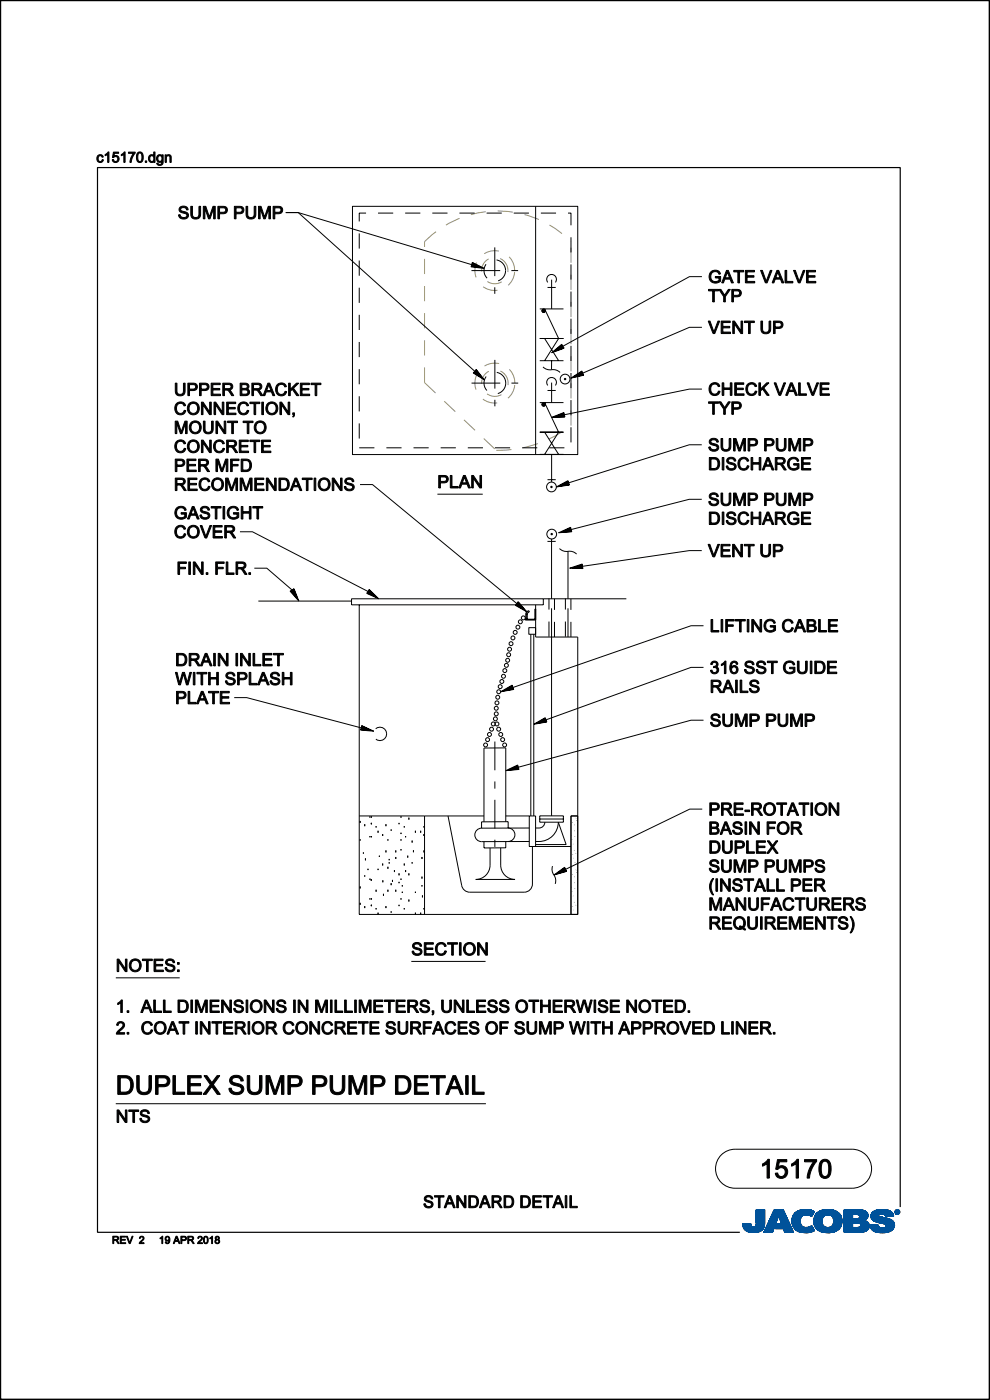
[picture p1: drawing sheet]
<svg xmlns="http://www.w3.org/2000/svg" width="210mm" height="297mm" viewBox="0 0 210 297" stroke-linecap="round" stroke-linejoin="round" font-family="sans-serif">
<path d="M111.5 130.3a.69 .69 0 0 1 .7-.7v.3h-.2l-.2 .4M111.5 130.3v1.1M111.5 130.3h.3M111.8 130.3v1.1M113.5 131.4v-2.2h.1v2.3h-2.2v-.1h2.2M191 256.1v-220.6h-170.3v225.9h136.2M.1 296.6v.3h209.7v-296.8h-209.7v296.8" fill="none" stroke="#000" stroke-width=".25"/>
<g fill="none" stroke="#98916e" stroke-width=".21">
<path d="M90.1 54.9v3.2M92.5 49.2l-2.4 2.1v1.1M97.5 46.3l-2.9 1.5M101.1 55.7a4.1 4.1 0 0 0-.1 3.1M103 44.9l-3.1 .6M103.4 59.7a2.78 2.78 0 0 0 3 .1M103.6 54.9a2.72 2.72 0 0 0-1.4 2.7M105.6 44.8l3.2 .2M105.8 53.3a4.1 4.1 0 0 0-3.1 .5M106.1 54.9a2.75 2.75 0 0 1 1.6 2.8M108 54.5a4.2 4.2 0 0 1 1.2 2.9M109.2 57.7a4 4 0 0 1-1.4 2.8"/>
<path d="M111.3 45.5l3 1.1M116.6 47.7l2.6 1.9M121.1 51.2v.1M121.1 52.5v3.2M121.1 58.3v3.2M90.1 60.7v3.2M90.1 66.4v3.3M90.1 72.2v3.2M90.1 77.9v3.3l2.3 2.2M101.1 79.5a4 4 0 0 0-.1 3.1M102.5 60.8a4 4 0 0 0 3 .8M103.7 78.8a2.75 2.75 0 0 0-1.5 2.6"/>
<path d="M105.9 77.1a4.1 4.1 0 0 0-3.1 .5M106.1 78.7a2.78 2.78 0 0 1 1.7 3M108 78.4a4.2 4.2 0 0 1 1.2 2.9M121.1 64v3.3M121.1 69.8v3.2M121.1 75.6v3.2M94.2 85.1l2.4 2.2M98.4 89.1l2.4 2.2M102.4 84.7a4 4 0 0 0 3.1 .8M102.6 93l2.3 2.2M103.3 83.6h.1a2.78 2.78 0 0 0 3 .1M108.5 95.4l-3.2 .1"/>
<path d="M109.2 81.7a4 4 0 0 1-1.5 2.8M114.1 94.1l-3.1 .9M119.2 91.6l-2.8 1.5M121.1 81.3v3.2M121.1 87.1v3.2"/>
</g>
<g fill="none" stroke="#000" stroke-width=".21">
<path d="M.1 .1h209.8v296.7h-209.8zM74.8 43.8h47.8v52.6h-47.8zM76.2 49.5v3.2M76.2 55.3v3.2M77.6 45.2h-1.4v1.8M80.2 45.2h3.2M85.9 45.2h3.3M91.7 45.2h3.2M97.5 45.2h3.2M100 57.4h6.1M100.2 55.7l-.3 .9 2.8 .3-2.5-1.2-.2 .8 2.1 .2-1.8-.9-.1 .6 1.5 .2-1.3-.6-.1 .4 .9 .1-.8-.4v.2l.3 .1-37.4-11.3h-2.7h2.7l37.9 34.1-.2-.1 .1-.2 .5 .6-.8-.4 .3-.4 .9 1.2-1.3-.8 .3-.6 1.3 1.7-1.8-1.1 .5-.7 1.8 2.2-2.4-1.5 .6-.7M103.1 56.1a2.28 2.28 0 0 0 .2 2.9"/>
<path d="M103.2 45.2h3.2M105 52.5v6.1M105.3 55.1a2.28 2.28 0 0 1 1.9 2.1 2.28 2.28 0 0 1-1.5 2.4M108.5 57.4h1.4M109 45.2h3.2M113.6 43.8v52.6M114.7 45.2h3.3M116.2 59.9a1.03 1.03 0 0 1 .1-1.4 1.03 1.03 0 0 1 1.4 0 1.03 1.03 0 0 1 .1 1.4M117 59.3v6.2M120.5 45.2h.6v2.6M121.1 50.3v3.3M121.1 56.1v3.2"/>
<path d="M148.9 58.7h-2.7l-27.4 15.1 .2-.2 .2 .1-.8 .3 .7-.5 .2 .3-1.3 .5 1.1-.9 .4 .4-2 .8 1.6-1.4 .5 .7-2.6 .9 2.2-1.8 .4 .9M76.2 61v3.2M76.2 66.8v3.2M76.2 72.5v3.3M76.2 78.3v3.2M103.1 79.9a2.28 2.28 0 0 0 .2 2.9M105 60.9v1.4M105 76.3v6.1M105.4 79a2.3 2.3 0 0 1 1.9 2.2 2.3 2.3 0 0 1-1.7 2.3M114.5 71.8h5M114.5 65.5h5M114.5 76.5h5"/>
<path d="M115.2 77.8l.6 .5 1.2 .1M115.5 65.5l3 6.3-3 4.7M115.5 71.8l3 4.7M116.1 61h1.8M117 78.4l.8 .1 1 .5M117 76.5v1.9M121.1 61.9v3.2M121.1 67.6v3.2M121.1 73.4v3.2M121.1 79.1v3.2M148.9 69.4h-2.7l-23.2 10 .2-.1 .1 .1-.7 .2 .7-.5 .2 .4-1.4 .3 1.2-.8 .4 .6-2.1 .4 1.8-1.1 .4 .7-2.7 .6 2.3-1.5 .4 .9M76.2 84.1v3.2"/>
<path d="M76.2 89.8v3.2M76.2 95h3.2M82 95h3.2M87.7 95h3.2M93.5 95h3.2M99.2 95h3.2M100 81.3h6.1M105 84.8v1.4M105 95h3.2M108.5 81.3h1.4M110.7 95h3.3M114.5 91.7h5"/>
<path d="M114.5 85.4h5M114.5 96.4h5M115.5 85.4l3 6.3-3 4.7M115.5 91.7l3 4.7M116.1 82.8h1.8M116.2 81.8a1.03 1.03 0 0 1 .1-1.4 1.03 1.03 0 0 1 1.4 0 1.03 1.03 0 0 1 .1 1.4M116.5 95h3.2M117 81.2v4.2M117 96.4v5.8M121.1 84.9v3.2M121.1 90.6v3.3M148.9 94.4h-2.7l-26.2 8.3 .2-.2 .1 .2-.8 .1 .8-.4 .2 .4-1.4 .2 1.2-.7 .4 .5-2.1 .3 1.8-1 .4 .8-2.8 .4 2.5-1.3 .3 .9"/>
<path d="M148.9 82.5h-2.7l-27.2 5.6 .3-.1 .1 .2h-.8l.8-.3 .1 .4h-1.4l1.4-.5 .2 .6h-2.1l2-.7 .2 .8h-2.8l2.6-1 .2 1M50.9 112.8h2.6l25.1 13.1-.2-.1v-.2l.6 .5-.8-.3 .2-.4 1 1-1.3-.6 .3-.6 1.5 1.5-2-.9 .4-.7 2 1.9-2.5-1.1 .5-.8M76.4 102.8h2.6l32.8 27M92.8 104.8h9.6M116.1 114.9h1.8M116.1 101.8h1.8M117 114.3v12.7M118.7 116.4l.6 .4 1.2 .2M120.5 117h.8l1 .5M120.5 117v10M148.9 105.9h-2.7l-25.7 6.6 .2-.1 .1 .2h-.8l.8-.3 .2 .4-1.4 .1 1.3-.6 .3 .5-2.1 .2 1.9-.9 .3 .8-2.8 .2 2.5-1.1 .3 .9M148.9 116.8h-2.7l-23.3 3.4 .2-.1 .1 .2h-.8l.9-.3v.4h-1.4l1.4-.4 .2 .5h-2.1l2-.7 .2 .8-2.8-.1 2.7-.8 .1 .9"/>
<path d="M53.9 120.5h2.7l5.4 4.7 .3 .6-.2-.2 .2-.2 .3 .7-.6-.6 .3-.2 .5 1.3-.9-1.1 .4-.5 .8 2-1.4-1.6 .7-.5 1 2.6-1.9-2.1 .9-.5M54.8 127.5h19.8M76.2 128.3v65.7h46.4v-58.9h-9v-6.8M109.9 127.7l-.6 .7 2.5 1.4-1.9-2.1-.4 .7 1.8 1-1.4-1.6-.2 .5 1.2 .8-.9-1.1-.3 .3 .8 .5-.5-.6-.1 .2 .3 .1-.6-.5M111.5 131.4h.3M112.2 133.2h1.4v1.4h-1.4zM112.6 134.6v38.5M113.2 134.6v38.5M115.3 127v1.3h-40.7v-1.3h58.3M116.4 127v2.3M116.4 131.9v3.2M117 129v44.1"/>
<path d="M117.6 127v2.4M117.6 131.9v3.2M119.9 127v2.3M119.9 131.9v3.2M120.5 129v6.1M121.1 127v2.4M121.1 131.9v3.2M149.2 132.7h-2.6l-40.4 14M49.7 148h2.6l25 6.6h-.3v-.2l.7 .3-.8-.1v-.4l1.3 .6-1.4-.1v-.6l1.9 .8-2.1-.1 .1-.9 2.6 1.2-2.8-.2 .2-1M79.7 154.6a1.42 1.42 0 0 1 1.9 .1 1.42 1.42 0 0 1 .1 1.9 1.42 1.42 0 0 1-2 .2M105 157.3v6.1M108.8 145.8l-.7 .2 .3-.1 .1 .2-.8 .1 .8-.4 .1 .3-1.3 .3 1.2-.7 .4 .5-2.1 .4 1.8-1.1 .4 .8-2.8 .4 2.4-1.3 .4 .9"/>
<path d="M149.2 152.8h-2.6l-37.3 10.1 .2-.1 .1 .2-.8 .1 .8-.4 .2 .4-1.4 .1 1.3-.6 .3 .6-2.1 .2 1.9-1 .3 .8-2.8 .3 2.5-1.2 .3 .9M149.2 141.6h-2.6l-31.4 11.4 .2-.2 .1 .2-.8 .1 .8-.4 .2 .3-1.4 .3 1.2-.7 .4 .5-2.1 .4 1.8-1.1 .4 .8-2.8 .4 2.5-1.3 .3 .9M76.2 173.1h26.5M76.4 174.2v.4M76.4 178v.3M77.4 174.9v.4M78.5 173.2v.3M78.5 177.4v.2M78.8 174.6v.3M78.8 173.2v.3M78.8 177.4v.2M79.8 175.3v.2"/>
<path d="M80.2 176.2v.5M81.2 176.9v.5M81.9 174.9v.4M82.3 178v.3M83 176v.2M84.6 174.6v.3M85.1 173.2v.3M85.1 176.7v.2M85.1 178v.3M85.8 175.3v.2M86 177.4v.2M86.7 173.5v.4"/>
<path d="M87.4 178.3v.4M88.1 176.2v.5M89.2 176.2v.5M89.9 175.3v.2M89.9 176.9v.5M90.1 173.1v20.9M95 173.1l2.9 14.7a1.74 1.74 0 0 0 1.7 1.5h11.6a1.74 1.74 0 0 0 1.7-1.8v-7.9M102.2 175.7v-1.4h5.6v1.4a1.43 1.43 0 0 1 1.4 1.4 1.43 1.43 0 0 1-1.4 1.4M102.2 175.7a1.43 1.43 0 0 0-1.5 1.4 1.43 1.43 0 0 0 1.5 1.4h10.1M105 165.8v1.5M105 169.7v6.1M105 178.1v1.6"/>
<path d="M106.2 179.9v3.6a3 3 0 0 0 3.1 3.1h-8.4a3 3 0 0 0 3.1-3.1v-3.6M107.3 173.1h6.3v6.5M107.3 174.3v-15.6h-4.6v15.6M107.3 178.5v1.4h-4.6v-1.4M112.3 175.7h-10.1M112.3 173.1v6.5h8.8M113.6 178.5a4.2 4.2 0 0 0 4.8-4.1l1.7 4.8h-6.5M114.5 173.1h5v1.3h-5zM114.5 173.8h5M115.6 174.4a1.44 1.44 0 0 1-2 1.3M121.1 173.1h1.5v20.9h-1.5zM121.2 177.2h.1"/>
<path d="M121.3 178.1v.1M121.5 174.5h-.1M121.6 179.1h.1M121.9 175h-.1M121.9 177.5h.1M121.9 176.2h.1M122.2 173.5v.1M122.3 174v.1M122.6 173.1h-1.5v20.9M149 171.6h-2.7l-28.8 14M76.4 188.1v.4M76.4 191.5v.4"/>
<path d="M77.1 180.8v.3M77.4 185.7v.3M77.4 192.2v.4M77.5 182.1v.4M78.1 184.3v.3M78.5 186.4v.3M78.5 190.6v.2M78.8 186.5v.4M78.8 191.9v.3M78.8 190.6v.2M79.8 188.8v.4M79.8 192.6v.3"/>
<path d="M80.2 184.3v.3M80.2 193.6v.4M80.5 181.5v.3M81.2 183.2v.4M81.2 186.8v.4M81.3 189.6v.4M81.9 180.4v.4M81.9 192.2v.4M82.3 183.9v.4M82.3 188.8v.4M82.6 182.2v.3M82.6 182.9v.3"/>
<path d="M83 187.4v.4M83 193.3v.3M83.3 186.7v.4M83.7 184.6v.4M83.9 180.4v.4M83.9 181.8v.4M83.9 188.8v.4M84.6 185.3v.4M84.6 187.1v.3M84.6 191.9v.3M85.1 180.1v.3M85.1 186.4v.3"/>
<path d="M85.1 190.6v.2M85.3 187.8v.3M85.3 189.2v.2M85.8 183.2v.4M85.8 192.6v.3M86 184.6v.4M86.5 181.5v.4M86.7 185.3v.4M86.7 190.8v.5M87.4 182.9v.3M87.7 180.4v.4M88.1 189.2v.2"/>
<path d="M88.1 193.6v.4M89.2 193.6v.4M89.5 181.8v.4M89.5 186v.4M89.5 187.8v.3M89.6 189.9v.5M89.9 180.4v.4M89.9 192.6v.3M117.2 183.7v1.2l.3 .7M117.5 185.6l.3 .7v1.2M120 184.4l-.7 .3 .3-.2 .1 .2-.8 .2 .8-.5 .2 .4-1.4 .4 1.2-.9 .4 .5-2.1 .6 1.7-1.3 .5 .8-2.7 .7 2.3-1.6 .4 .9M121.2 188.2h.1"/>
<path d="M121.3 189.1v.1M121.5 185.5h-.1M121.5 192.2v.1M121.5 181.2v.1M121.6 190.1h.1M121.7 193v.1M121.7 182v.1M121.8 191.4h.1M121.8 180.4h.1M121.9 186h-.1M121.9 188.5h.1M121.9 187.2v.1"/>
<path d="M122 194h.1M122 182.9v.1M122.1 192h.1M122.1 181h.1M122.2 184.5v.1M122.3 185v.1M122.5 184.1h.1M24.6 207.4h13.5M87.2 204h15.8M24.6 234.1h78.5M153 245l1.3-.9 1.6-.3h24.8a4.1 4.1 0 0 1 4.2 4.1 4.1 4.1 0 0 1-4.2 4.2h-24.8a4.1 4.1 0 0 1-3.8-2.6 4.1 4.1 0 0 1 .9-4.5z"/>
<circle cx="115.3" cy="65.9" r=".07"/>
<circle cx="115.3" cy="65.9" r=".22"/>
<circle cx="115.3" cy="65.9" r=".37"/>
<circle cx="115.3" cy="65.9" r=".11"/>
<circle cx="115.3" cy="65.9" r=".3"/>
<circle cx="115.3" cy="65.9" r=".33"/>
<circle cx="115.3" cy="65.9" r=".26"/>
<circle cx="115.3" cy="65.9" r=".19"/>
<circle cx="115.3" cy="65.9" r=".15"/>
<circle cx="115.3" cy="85.8" r=".07"/>
<circle cx="115.3" cy="85.8" r=".22"/>
<circle cx="115.3" cy="85.8" r=".37"/>
<circle cx="115.3" cy="85.8" r=".11"/>
<circle cx="115.3" cy="85.8" r=".3"/>
<circle cx="115.3" cy="85.8" r=".26"/>
<circle cx="115.3" cy="85.8" r=".19"/>
<circle cx="115.3" cy="85.8" r=".15"/>
<circle cx="119.9" cy="80.4" r=".15"/>
<circle cx="119.9" cy="80.4" r="1.03"/>
<circle cx="117" cy="103.3" r="1.03"/>
<circle cx="117" cy="103.3" r=".15"/>
<circle cx="117" cy="113.3" r="1.03"/>
<circle cx="117" cy="113.3" r=".15"/>
<circle cx="107.9" cy="138.9" r=".42"/>
<circle cx="108.1" cy="137.7" r=".42"/>
<circle cx="108.4" cy="136.6" r=".42"/>
<circle cx="108.8" cy="135.3" r=".42"/>
<circle cx="109.3" cy="134.2" r=".42"/>
<circle cx="109.9" cy="133" r=".42"/>
<circle cx="110.4" cy="131.9" r=".42"/>
<circle cx="111" cy="131.1" r=".42"/>
<circle cx="103" cy="158" r=".42"/>
<circle cx="103.4" cy="156.9" r=".42"/>
<circle cx="103.8" cy="155.8" r=".42"/>
<circle cx="104.3" cy="154.7" r=".42"/>
<circle cx="104.6" cy="153.6" r=".42"/>
<circle cx="105.1" cy="152.5" r=".42"/>
<circle cx="105.3" cy="151.4" r=".42"/>
<circle cx="105.3" cy="150.3" r=".42"/>
<circle cx="105.4" cy="149.1" r=".42"/>
<circle cx="105.4" cy="153.6" r=".42"/>
<circle cx="105.6" cy="147.9" r=".42"/>
<circle cx="105.8" cy="154.7" r=".42"/>
<circle cx="105.8" cy="146.7" r=".42"/>
<circle cx="106.1" cy="145.7" r=".42"/>
<circle cx="106.2" cy="155.8" r=".42"/>
<circle cx="106.4" cy="144.6" r=".42"/>
<circle cx="106.6" cy="156.9" r=".42"/>
<circle cx="106.8" cy="143.5" r=".42"/>
<circle cx="107" cy="158" r=".42"/>
<circle cx="107.1" cy="142.3" r=".42"/>
<circle cx="107.4" cy="141.2" r=".42"/>
<circle cx="107.7" cy="140.1" r=".42"/>
</g>
<g fill="#000" stroke="#000" stroke-width=".21">
<path d="M20.7 33a.68 .68 0 0 1 1.2 .3l-.3 .1a.48 .48 0 0 0-.6-.3 .48 .48 0 0 0-.2 .7 .42 .42 0 0 0 .4 .5 .42 .42 0 0 0 .5-.4h.2a.76 .76 0 0 1-1.1 .5 .76 .76 0 0 1-.2-1.2z" fill-rule="evenodd"/>
<path d="M22.3 32.8l.8-.6v2.2h-.3v-1.7l-.5 .3z" fill-rule="evenodd"/>
<path d="M24.1 32.3h1.1v.2h-.9l-.1 .6a.73 .73 0 0 1 1 .4 .73 .73 0 0 1-.5 1 .73 .73 0 0 1-.9-.6l.3-.1a.48 .48 0 0 0 .6 .3 .48 .48 0 0 0 .3-.7 .48 .48 0 0 0-.7-.1l-.4 .1z" fill-rule="evenodd"/>
<path d="M25.7 32.8l.8-.6v2.2h-.2v-1.7l-.6 .3z" fill-rule="evenodd"/>
<path d="M27.3 32.3h1.4l-.7 1.3-.2 .8h-.2l.1-.6 .6-1.3h-1z" fill-rule="evenodd"/>
<path d="M29.3 32.4a1.54 1.54 0 0 0 .2 2.1 1.07 1.07 0 0 0 .8-1.7 .67 .67 0 0 0-1-.4zM29.4 32.6a.38 .38 0 0 1 .4-.1 .38 .38 0 0 1 .2 .3l.1 .9a.45 .45 0 0 1-.4 .6 .45 .45 0 0 1-.5-.6z" fill-rule="evenodd"/>
<path d="M30.8 34.1h.3v.3h-.3z" fill-rule="evenodd"/>
<path d="M31.7 33a.77 .77 0 0 0-.1 1.1 .77 .77 0 0 0 1 .1v.2h.3v-2.2h-.3v.8l-.4-.2zM31.9 33.2a.57 .57 0 0 1 .8 .3 .57 .57 0 0 1-.3 .7 .6 .6 0 0 1-.6-.3 .6 .6 0 0 1 .1-.7z" fill-rule="evenodd"/>
<path d="M33.4 33a.76 .76 0 0 0-.1 1.1 .76 .76 0 0 0 1 .1 .45 .45 0 0 1-.2 .6 .45 .45 0 0 1-.6-.2h-.2a.7 .7 0 0 0 .8 .5 .7 .7 0 0 0 .5-.9v-1.4h-.2v.2l-.3-.2h-.4zM33.6 33.2a.51 .51 0 0 1 .8 .4 .51 .51 0 0 1-.8 .5l-.1-.5z" fill-rule="evenodd"/>
<path d="M35 32.8h.3v.3a.57 .57 0 0 1 .7-.3 .57 .57 0 0 1 .3 .7v.9h-.3v-.9a.4 .4 0 0 0-.4-.5 .4 .4 0 0 0-.3 .6v.8h-.3z" fill-rule="evenodd"/>
<path d="M38.2 43.9a1.04 1.04 0 0 1 1.7 .6h-.3a.63 .63 0 0 0-.7-.5 .63 .63 0 0 0-.6 .6l.4 .2a1.05 1.05 0 0 1 1.3 1.1 1.11 1.11 0 0 1-1.2 .6 1.11 1.11 0 0 1-.9-.9l.3-.1a.72 .72 0 0 0 .7 .7 .72 .72 0 0 0 .7-.6l-.4-.3a.98 .98 0 0 1-1.1-1.2z" fill-rule="evenodd"/>
<path d="M40.5 43.8h.3v1.5a.71 .71 0 0 0 .7 .9 .71 .71 0 0 0 .7-.9v-1.5h.4v1.5a1.05 1.05 0 0 1-1.1 1.2 1.05 1.05 0 0 1-1-1.2z" fill-rule="evenodd"/>
<path d="M43.1 43.8h.6l.7 2.2 .8-2.2h.5v2.6h-.4v-2.2l-.8 2.2h-.3l-.7-2.2v2.2h-.4z" fill-rule="evenodd"/>
<path d="M46.2 43.8v2.6h.4v-1.1h.6a.81 .81 0 0 0 1-.8 .81 .81 0 0 0-1-.7zM46.6 44.1h.6a.49 .49 0 0 1 .7 .5 .49 .49 0 0 1-.6 .4h-.7z" fill-rule="evenodd"/>
<path d="M49.7 43.8v2.6h.4v-1.1h.6a.81 .81 0 0 0 1-.8 .81 .81 0 0 0-1-.7zM50.1 44.1h.6a.49 .49 0 0 1 .7 .5 .49 .49 0 0 1-.7 .4h-.6z" fill-rule="evenodd"/>
<path d="M52.2 43.8h.3v1.5a.71 .71 0 0 0 .7 .9 .71 .71 0 0 0 .7-.9v-1.5h.4v1.5a1.05 1.05 0 0 1-1.1 1.2 1.05 1.05 0 0 1-1-1.2z" fill-rule="evenodd"/>
<path d="M54.8 43.8h.6l.7 2.2 .8-2.2h.5v2.6h-.4v-2.2l-.7 2.2h-.4l-.7-2.2v2.2h-.4z" fill-rule="evenodd"/>
<path d="M57.9 43.8v2.6h.4v-1.1h.7a.81 .81 0 0 0 1-.8 .81 .81 0 0 0-1.1-.7zM58.3 44.1h.7a.49 .49 0 0 1 .6 .5 .49 .49 0 0 1-.6 .4h-.7z" fill-rule="evenodd"/>
<path d="M150.9 57.6a1.21 1.21 0 0 1 1.9 .5l-.3 .1a.96 .96 0 0 0-1.3-.4 .96 .96 0 0 0-.4 1.3 1.05 1.05 0 0 0 1.7 .4v-.5h-.8v-.3h1.2v.9a1.43 1.43 0 0 1-2.1 .1 1.43 1.43 0 0 1 .1-2.1z" fill-rule="evenodd"/>
<path d="M150.3 61.4h2.1v.3h-.9v2.3h-.3v-2.3h-.9z" fill-rule="evenodd"/>
<path d="M150.2 68.1h.4l.8 2.4 .9-2.4h.4l-1.1 2.7h-.3z" fill-rule="evenodd"/>
<path d="M153 68.1h1.9v.3h-1.6v.8h1.5v.3h-1.5v.9h1.7v.4h-2z" fill-rule="evenodd"/>
<path d="M154.1 57.4l-1 2.6h.4l.3-.8h1.1l.3 .8h.4l-1.1-2.6zM154.3 57.6l.5 1.3h-.9z" fill-rule="evenodd"/>
<path d="M152.5 61.4h.4l.8 1.2 .8-1.2h.4l-1 1.5v1.1h-.4v-1.1z" fill-rule="evenodd"/>
<path d="M155.2 61.4v2.6h.4v-1h.7a.81 .81 0 0 0 1-.8 .81 .81 0 0 0-1.1-.8zM155.6 61.7h.7a.49 .49 0 0 1 .6 .5 .49 .49 0 0 1-.6 .5h-.7z" fill-rule="evenodd"/>
<path d="M155.4 68.1h.4l1.4 2.1v-2.1h.3v2.7h-.3l-1.4-2.1v2.1h-.4z" fill-rule="evenodd"/>
<path d="M155.6 57.4h2.1v.3h-.8v2.3h-.4v-2.3h-.9z" fill-rule="evenodd"/>
<path d="M158.1 57.4h1.9v.3h-1.5v.8h1.4v.3h-1.4v.9h1.6v.3h-2z" fill-rule="evenodd"/>
<path d="M157.9 68.1h2.1v.3h-.9v2.4h-.3v-2.4h-.9z" fill-rule="evenodd"/>
<path d="M161.3 57.4h.4l.8 2.3 .9-2.3h.4l-1.1 2.6h-.3z" fill-rule="evenodd"/>
<path d="M161.4 68.1h.4v1.5a.71 .71 0 0 0 .6 .9 .71 .71 0 0 0 .7-.9v-1.5h.4v1.5a1.05 1.05 0 0 1-1.1 1.2 1.05 1.05 0 0 1-1-1.2z" fill-rule="evenodd"/>
<path d="M164.8 57.4l-1 2.6h.4l.2-.8h1.2l.3 .8h.4l-1.1-2.6zM165 57.6l.4 1.3h-.9z" fill-rule="evenodd"/>
<path d="M164.1 68.1v2.7h.3v-1.1h.7a.81 .81 0 0 0 1-.8 .81 .81 0 0 0-1-.8zM164.4 68.4h.7a.49 .49 0 0 1 .6 .5 .49 .49 0 0 1-.6 .5h-.7z" fill-rule="evenodd"/>
<path d="M166.5 57.4h.4v2.3h1.3v.3h-1.7z" fill-rule="evenodd"/>
<path d="M168.3 57.4h.4l.8 2.3 .9-2.3h.3l-1 2.6h-.4z" fill-rule="evenodd"/>
<path d="M171.1 57.4h1.9v.3h-1.6v.8h1.5v.3h-1.5v.9h1.6v.3h-1.9z" fill-rule="evenodd"/>
<path d="M37.2 89.3h.5l.7 2.3 .8-2.3h.5v2.7h-.3v-2.2l-.8 2.2h-.3l-.8-2.3v2.3h-.3z" fill-rule="evenodd"/>
<path d="M37.2 81.3h.3v1.5a.71 .71 0 0 0 .7 .9 .71 .71 0 0 0 .7-.9v-1.5h.4v1.5a1.05 1.05 0 0 1-1.1 1.2 1.05 1.05 0 0 1-1-1.2z" fill-rule="evenodd"/>
<path d="M37.5 85.5a1.15 1.15 0 0 1 1.9 .5l-.4 .1a.87 .87 0 0 0-1.1-.4 .87 .87 0 0 0-.5 1.1 .82 .82 0 0 0 .8 .9 .82 .82 0 0 0 .9-.7l.3 .1a1.22 1.22 0 0 1-1.5 .8 1.22 1.22 0 0 1-.8-1.5z" fill-rule="evenodd"/>
<path d="M37.5 93.6a1.15 1.15 0 0 1 1.9 .5l-.4 .1a.87 .87 0 0 0-1.1-.5 .87 .87 0 0 0-.5 1.2 .82 .82 0 0 0 .8 .8 .82 .82 0 0 0 .9-.6l.3 .1a1.22 1.22 0 0 1-1.5 .8 1.22 1.22 0 0 1-.8-1.6z" fill-rule="evenodd"/>
<path d="M40.1 85.6a1.34 1.34 0 0 0 0 2.1 1.34 1.34 0 0 0 2-.3 1.33 1.33 0 0 0-.2-1.8 1.33 1.33 0 0 0-1.8 0zM40.4 85.8a.99 .99 0 0 1 1.5 .8 .99 .99 0 0 1-1.5 .8l-.3-.7z" fill-rule="evenodd"/>
<path d="M40.1 93.7a1.34 1.34 0 0 0 0 2 1.34 1.34 0 0 0 2-.3 1.33 1.33 0 0 0-.2-1.8 1.33 1.33 0 0 0-1.8 .1zM40.4 93.9a.99 .99 0 0 1 1.5 .8 .99 .99 0 0 1-1.5 .8l-.3-.8z" fill-rule="evenodd"/>
<path d="M39.8 81.3v2.6h.4v-1h.7a.81 .81 0 0 0 1-.9 .81 .81 0 0 0-1.1-.7zM40.2 81.6h.7a.49 .49 0 0 1 .6 .5 .49 .49 0 0 1-.6 .4h-.7z" fill-rule="evenodd"/>
<path d="M40.5 89.7a1.34 1.34 0 0 0 0 2 1.34 1.34 0 0 0 2-.3 1.33 1.33 0 0 0-.2-1.8 1.33 1.33 0 0 0-1.8 .1zM40.8 89.8a.99 .99 0 0 1 1.6 .9 .99 .99 0 0 1-1.6 .8l-.3-.8z" fill-rule="evenodd"/>
<path d="M42.3 81.3v2.6h.4v-1h.6a.81 .81 0 0 0 1-.9 .81 .81 0 0 0-1-.7zM42.7 81.6h.6a.49 .49 0 0 1 .7 .5 .49 .49 0 0 1-.6 .4h-.7z" fill-rule="evenodd"/>
<path d="M42.7 85.3h.4l1.4 2.1v-2.1h.3v2.7h-.3l-1.4-2.1v2.1h-.4z" fill-rule="evenodd"/>
<path d="M42.7 93.4h.4l1.4 2v-2h.3v2.6h-.3l-1.4-2.1v2.1h-.4z" fill-rule="evenodd"/>
<path d="M44.8 81.3h1.9v.3h-1.6v.8h1.5v.3h-1.5v.9h1.7v.3h-2z" fill-rule="evenodd"/>
<path d="M43.1 89.3h.4v1.6a.71 .71 0 0 0 .7 .8 .71 .71 0 0 0 .7-.8v-1.6h.3v1.6a1.05 1.05 0 0 1-1 1.1 1.05 1.05 0 0 1-1.1-1.1z" fill-rule="evenodd"/>
<path d="M45.4 85.3h.4l1.3 2.1v-2.1h.4v2.7h-.4l-1.4-2.1v2.1h-.3z" fill-rule="evenodd"/>
<path d="M45.8 89.3h.4l1.4 2.1v-2.1h.3v2.7h-.4l-1.4-2.1v2.1h-.3z" fill-rule="evenodd"/>
<path d="M47.3 81.3v2.6h.3v-1.1h.4a.81 .81 0 0 1 .8 .6l.4 .5h.4l-1-1.2a.74 .74 0 0 0 .8-.8 .74 .74 0 0 0-1-.6zM47.6 81.6h.8a.46 .46 0 0 1 .6 .5 .46 .46 0 0 1-.6 .4h-.8z" fill-rule="evenodd"/>
<path d="M45.7 93.6a1.15 1.15 0 0 1 1.9 .5l-.4 .1a.87 .87 0 0 0-1.1-.5 .87 .87 0 0 0-.4 1.2 .82 .82 0 0 0 .7 .8 .82 .82 0 0 0 .9-.6l.3 .1a1.22 1.22 0 0 1-1.5 .8 1.22 1.22 0 0 1-.8-1.6z" fill-rule="evenodd"/>
<path d="M48.1 93.4v2.6h.3v-1.2h.4a.81 .81 0 0 1 .8 .7l.4 .5h.4l-1-1.2a.74 .74 0 0 0 .8-.8 .74 .74 0 0 0-.9-.6zM48.4 93.7h.9a.46 .46 0 0 1 .5 .5 .46 .46 0 0 1-.6 .3h-.8z" fill-rule="evenodd"/>
<path d="M48.1 85.3h1.9v.3h-1.6v.8h1.5v.3h-1.5v.9h1.7v.4h-2z" fill-rule="evenodd"/>
<path d="M48.3 89.3h2.1v.4h-.9v2.3h-.3v-2.3h-.9z" fill-rule="evenodd"/>
<path d="M50.8 93.4h1.9v.3h-1.6v.8h1.5v.3h-1.5v.9h1.6v.3h-1.9z" fill-rule="evenodd"/>
<path d="M50.9 81.3v2.6h1a.75 .75 0 0 0 1-.4 .75 .75 0 0 0-.5-1 .67 .67 0 0 0 .4-.8 .67 .67 0 0 0-.9-.4zM51.3 81.6h.5a.44 .44 0 0 1 .6 .1 .44 .44 0 0 1-.1 .6l-1 .1zM51.3 82.7h.6a.49 .49 0 0 1 .7 .4 .49 .49 0 0 1-.6 .5h-.7z" fill-rule="evenodd"/>
<path d="M50.9 85.5a1.15 1.15 0 0 1 1.8 .5l-.3 .1a.87 .87 0 0 0-1.2-.4 .87 .87 0 0 0-.4 1.1 .82 .82 0 0 0 .7 .9 .82 .82 0 0 0 .9-.7l.4 .1a1.22 1.22 0 0 1-1.6 .8 1.22 1.22 0 0 1-.7-1.5z" fill-rule="evenodd"/>
<path d="M51.6 89.3h2.1v.4h-.9v2.3h-.4v-2.3h-.8z" fill-rule="evenodd"/>
<path d="M53.4 81.3v2.6h.4v-1.1h.4a.81 .81 0 0 1 .8 .6l.3 .5h.5l-1-1.2a.74 .74 0 0 0 .7-.8 .74 .74 0 0 0-.9-.6zM53.8 81.6h.8a.46 .46 0 0 1 .6 .5 .46 .46 0 0 1-.7 .4h-.7z" fill-rule="evenodd"/>
<path d="M53 85.3h2.1v.3h-.9v2.4h-.3v-2.4h-.9z" fill-rule="evenodd"/>
<path d="M53 93.4h2.1v.3h-.9v2.3h-.3v-2.3h-.9z" fill-rule="evenodd"/>
<path d="M54.3 89.7a1.34 1.34 0 0 0 0 2 1.34 1.34 0 0 0 2-.3 1.33 1.33 0 0 0-.2-1.8 1.33 1.33 0 0 0-1.8 .1zM54.6 89.8a.99 .99 0 0 1 1.5 .9 .99 .99 0 0 1-1.6 .8l-.2-.8z" fill-rule="evenodd"/>
<path d="M55.5 93.4h1.9v.3h-1.6v.8h1.5v.3h-1.5v.9h1.7v.3h-2z" fill-rule="evenodd"/>
<path d="M55.5 85.3h.4v2.7h-.4z" fill-rule="evenodd"/>
<path d="M56.8 81.3l-1 2.6h.4l.3-.8h1.1l.3 .8h.4l-1.1-2.6zM57 81.6l.5 1.2h-.9z" fill-rule="evenodd"/>
<path d="M56.7 85.6a1.34 1.34 0 0 0 .1 2.1 1.34 1.34 0 0 0 2-.3 1.33 1.33 0 0 0-.3-1.8 1.33 1.33 0 0 0-1.8 0zM57 85.8a.99 .99 0 0 1 1.6 .8 .99 .99 0 0 1-1.6 .8l-.2-.7z" fill-rule="evenodd"/>
<path d="M59.4 85.3h.3l1.4 2.1v-2.1h.4v2.7h-.4l-1.4-2.1v2.1h-.3z" fill-rule="evenodd"/>
<path d="M58.9 81.5a1.15 1.15 0 0 1 1.9 .5l-.4 .1a.87 .87 0 0 0-1.1-.5 .87 .87 0 0 0-.5 1.2 .82 .82 0 0 0 .7 .9 .82 .82 0 0 0 1-.7l.3 .1a1.22 1.22 0 0 1-1.6 .8 1.22 1.22 0 0 1-.7-1.6z" fill-rule="evenodd"/>
<path d="M61.2 81.3h.4v1.3l1.3-1.3h.5l-1.1 1.1 1.1 1.5h-.5l-.9-1.3-.4 .4v.9h-.4z" fill-rule="evenodd"/>
<path d="M62.1 87.6h.4l-.1 .5-.2 .4-.1-.2 .2-.3h-.2z" fill-rule="evenodd"/>
<path d="M63.7 81.3h1.9v.3h-1.5v.8h1.4v.3h-1.4v.9h1.6v.3h-2z" fill-rule="evenodd"/>
<path d="M66 81.3h2.1v.3h-.9v2.3h-.4v-2.3h-.8z" fill-rule="evenodd"/>
<path d="M150.7 93.2a1.04 1.04 0 0 1 1.7 .6h-.4a.63 .63 0 0 0-.6-.5 .63 .63 0 0 0-.6 .5l.4 .3a1.05 1.05 0 0 1 1.2 1 1.11 1.11 0 0 1-1.1 .6 1.11 1.11 0 0 1-1-.9h.4a.72 .72 0 0 0 .7 .6 .72 .72 0 0 0 .7-.6l-.4-.2a.98 .98 0 0 1-1.1-1.3z" fill-rule="evenodd"/>
<path d="M150.5 97.1v2.6h.9a1.33 1.33 0 0 0 1.3-1.3 1.33 1.33 0 0 0-1.3-1.3zM150.8 97.4h.6a1.02 1.02 0 0 1 .9 1 1.02 1.02 0 0 1-.9 1h-.6z" fill-rule="evenodd"/>
<path d="M150.3 85.2h2.1v.4h-.9v2.3h-.3v-2.3h-.9z" fill-rule="evenodd"/>
<path d="M150.8 81.5a1.15 1.15 0 0 1 1.9 .4l-.3 .1a.87 .87 0 0 0-1.2-.4 .87 .87 0 0 0-.4 1.1 .82 .82 0 0 0 .7 .9 .82 .82 0 0 0 .9-.7l.3 .1a1.22 1.22 0 0 1-1.5 .8 1.22 1.22 0 0 1-.8-1.5z" fill-rule="evenodd"/>
<path d="M153.2 81.2h.3v1.1h1.4v-1.1h.4v2.7h-.4v-1.3h-1.4v1.3h-.3z" fill-rule="evenodd"/>
<path d="M153.2 97.1h.3v2.6h-.3z" fill-rule="evenodd"/>
<path d="M152.5 85.2h.4l.8 1.3 .8-1.3h.4l-1 1.6v1.1h-.4v-1.1z" fill-rule="evenodd"/>
<path d="M154.4 97.2a1.04 1.04 0 0 1 1.7 .6h-.4a.63 .63 0 0 0-.6-.5 .63 .63 0 0 0-.6 .6l.4 .2a1.05 1.05 0 0 1 1.2 1.1 1.11 1.11 0 0 1-1.1 .5 1.11 1.11 0 0 1-1-.8l.4-.1a.72 .72 0 0 0 .7 .6 .72 .72 0 0 0 .7-.5l-.4-.3a.98 .98 0 0 1-1.1-1.2z" fill-rule="evenodd"/>
<path d="M152.9 93h.4v1.6a.71 .71 0 0 0 .7 .8 .71 .71 0 0 0 .7-.8v-1.6h.3v1.6a1.05 1.05 0 0 1-1 1.1 1.05 1.05 0 0 1-1.1-1.1z" fill-rule="evenodd"/>
<path d="M155.2 85.2v2.7h.4v-1.1h.7a.81 .81 0 0 0 1-.8 .81 .81 0 0 0-1.1-.8zM155.6 85.6h.7a.49 .49 0 0 1 .6 .4 .49 .49 0 0 1-.6 .5h-.7z" fill-rule="evenodd"/>
<path d="M155.6 93h.5l.8 2.3 .8-2.3h.4v2.7h-.3v-2.2l-.8 2.2h-.3l-.8-2.3v2.3h-.3z" fill-rule="evenodd"/>
<path d="M155.9 81.2h1.9v.3h-1.6v.8h1.5v.4h-1.5v.9h1.6v.3h-1.9z" fill-rule="evenodd"/>
<path d="M157 97.3a1.15 1.15 0 0 1 1.8 .5l-.3 .1a.87 .87 0 0 0-1.2-.5 .87 .87 0 0 0-.4 1.2 .82 .82 0 0 0 .7 .8 .82 .82 0 0 0 .9-.6l.4 .1a1.22 1.22 0 0 1-1.6 .8 1.22 1.22 0 0 1-.7-1.6z" fill-rule="evenodd"/>
<path d="M158.7 93v2.7h.3v-1.1h.7a.81 .81 0 0 0 1-.8 .81 .81 0 0 0-1-.8zM159 93.3h.7a.49 .49 0 0 1 .7 .5 .49 .49 0 0 1-.7 .5h-.7z" fill-rule="evenodd"/>
<path d="M159.3 97.1h.4v1h1.3v-1h.4v2.6h-.4v-1.2h-1.3v1.2h-.4z" fill-rule="evenodd"/>
<path d="M158.6 81.5a1.15 1.15 0 0 1 1.9 .4l-.3 .1a.87 .87 0 0 0-1.2-.4 .87 .87 0 0 0-.4 1.1 .82 .82 0 0 0 .7 .9 .82 .82 0 0 0 .9-.7l.4 .1a1.22 1.22 0 0 1-1.6 .8 1.22 1.22 0 0 1-.8-1.5z" fill-rule="evenodd"/>
<path d="M161 81.2h.3v1.3l1.3-1.3h.5l-1.1 1.1 1.2 1.6h-.5l-.9-1.4-.5 .4v1h-.3z" fill-rule="evenodd"/>
<path d="M162.7 97.1l-1 2.6h.4l.3-.8h1.1l.3 .8h.4l-1.1-2.6zM162.9 97.3l.5 1.3h-.9z" fill-rule="evenodd"/>
<path d="M162.2 93v2.7h.3v-1.1h.7a.81 .81 0 0 0 1-.8 .81 .81 0 0 0-1-.8zM162.5 93.3h.7a.49 .49 0 0 1 .7 .5 .49 .49 0 0 1-.7 .5h-.7z" fill-rule="evenodd"/>
<path d="M164.5 97.1v2.6h.3v-1.2h.4a.81 .81 0 0 1 .8 .7l.3 .5h.5l-1-1.2a.74 .74 0 0 0 .8-.8 .74 .74 0 0 0-1-.6zM164.8 97.4h.8a.46 .46 0 0 1 .6 .4 .46 .46 0 0 1-.6 .4h-.8z" fill-rule="evenodd"/>
<path d="M164.2 81.2h.4l.8 2.4 .9-2.4h.3l-1 2.7h-.4z" fill-rule="evenodd"/>
<path d="M164.7 93h.3v1.6a.71 .71 0 0 0 .7 .8 .71 .71 0 0 0 .7-.8v-1.6h.3v1.6a1.05 1.05 0 0 1-1 1.1 1.05 1.05 0 0 1-1-1.1z" fill-rule="evenodd"/>
<path d="M167.7 81.2l-1 2.7h.3l.3-.8h1.1l.3 .8h.4l-1-2.7zM167.9 81.5l.4 1.3h-.9z" fill-rule="evenodd"/>
<path d="M167.3 93h.5l.8 2.3 .8-2.3h.4v2.7h-.3v-2.2l-.8 2.2h-.3l-.7-2.3v2.3h-.4z" fill-rule="evenodd"/>
<path d="M167.5 97.3a1.21 1.21 0 0 1 1.9 .5l-.3 .1a.96 .96 0 0 0-1.3-.5 .96 .96 0 0 0-.4 1.4 1.05 1.05 0 0 0 1.7 .4v-.5h-.7v-.3h1.1v.9a1.43 1.43 0 0 1-2.1 .1 1.43 1.43 0 0 1 .1-2.1z" fill-rule="evenodd"/>
<path d="M169.4 81.2h.4v2.4h1.3v.3h-1.7z" fill-rule="evenodd"/>
<path d="M170 97.1h1.9v.3h-1.5v.8h1.4v.3h-1.4v.9h1.6v.3h-2z" fill-rule="evenodd"/>
<path d="M170.4 93v2.7h.4v-1.1h.6a.81 .81 0 0 0 1-.8 .81 .81 0 0 0-1-.8zM170.8 93.3h.6a.49 .49 0 0 1 .7 .5 .49 .49 0 0 1-.7 .5h-.6z" fill-rule="evenodd"/>
<path d="M171.2 81.2h.4l.8 2.4 .9-2.4h.3l-1 2.7h-.4z" fill-rule="evenodd"/>
<path d="M174 81.2h1.9v.3h-1.6v.8h1.5v.4h-1.5v.9h1.6v.3h-1.9z" fill-rule="evenodd"/>
<path d="M37.2 97.4v2.6h.3v-1h.7a.81 .81 0 0 0 1-.8 .81 .81 0 0 0-1-.8zM37.5 97.7h.7a.49 .49 0 0 1 .6 .5 .49 .49 0 0 1-.6 .5h-.7z" fill-rule="evenodd"/>
<path d="M37.2 101.4v2.7h.3v-1.2h.4a.81 .81 0 0 1 .8 .6l.4 .6h.4l-.9-1.2a.74 .74 0 0 0 .7-.9 .74 .74 0 0 0-.9-.6zM37.5 101.7h.9a.46 .46 0 0 1 .5 .5 .46 .46 0 0 1-.6 .4h-.8z" fill-rule="evenodd"/>
<path d="M37.5 107.7a1.21 1.21 0 0 1 2 .5l-.3 .1a.96 .96 0 0 0-1.3-.5 .96 .96 0 0 0-.4 1.4 1.05 1.05 0 0 0 1.7 .4v-.5h-.8v-.3h1.1v.9a1.43 1.43 0 0 1-2 .1 1.43 1.43 0 0 1 0-2.1z" fill-rule="evenodd"/>
<path d="M37.5 111.7a1.15 1.15 0 0 1 1.9 .5l-.4 .1a.87 .87 0 0 0-1.1-.5 .87 .87 0 0 0-.5 1.2 .82 .82 0 0 0 .8 .9 .82 .82 0 0 0 .9-.7l.3 .1a1.22 1.22 0 0 1-1.5 .8 1.22 1.22 0 0 1-.8-1.6z" fill-rule="evenodd"/>
<path d="M39.7 97.4h1.9v.3h-1.6v.8h1.5v.3h-1.5v.9h1.6v.3h-1.9z" fill-rule="evenodd"/>
<path d="M40.1 111.8a1.34 1.34 0 0 0 0 2 1.34 1.34 0 0 0 2-.3 1.33 1.33 0 0 0-.2-1.7 1.33 1.33 0 0 0-1.8 0zM40.4 112a.99 .99 0 0 1 1.5 .8 .99 .99 0 0 1-1.5 .8l-.3-.7z" fill-rule="evenodd"/>
<path d="M40.8 107.5l-1 2.6h.3l.3-.8h1.1l.3 .8h.4l-1-2.6zM41 107.7l.4 1.3h-.9z" fill-rule="evenodd"/>
<path d="M39.9 101.4h1.9v.3h-1.6v.8h1.5v.4h-1.5v.9h1.6v.3h-1.9z" fill-rule="evenodd"/>
<path d="M42.1 97.4v2.6h.4v-1.1h.7l.8 1.1h.5l-1-1.2a.74 .74 0 0 0 .7-.8 .74 .74 0 0 0-.9-.6zM42.5 97.7h.8a.46 .46 0 0 1 .6 .5 .46 .46 0 0 1-.7 .4h-.7z" fill-rule="evenodd"/>
<path d="M42.8 107.6a1.04 1.04 0 0 1 1.6 .6h-.3a.63 .63 0 0 0-.6-.5 .63 .63 0 0 0-.6 .6l.3 .2a1.05 1.05 0 0 1 1.3 1.1 1.11 1.11 0 0 1-1.2 .5 1.11 1.11 0 0 1-.9-.8l.3-.1a.72 .72 0 0 0 .7 .6 .72 .72 0 0 0 .8-.5l-.4-.3a.98 .98 0 0 1-1.2-1.2z" fill-rule="evenodd"/>
<path d="M42.5 111.5h.3l.9 2.3 .8-2.3h.4l-1.1 2.6h-.3z" fill-rule="evenodd"/>
<path d="M42.6 101.7a1.15 1.15 0 0 1 1.9 .4l-.3 .1a.87 .87 0 0 0-1.2-.4 .87 .87 0 0 0-.4 1.1 .82 .82 0 0 0 .7 .9 .82 .82 0 0 0 .9-.7l.4 .1a1.22 1.22 0 0 1-1.6 .8 1.22 1.22 0 0 1-.8-1.5z" fill-rule="evenodd"/>
<path d="M45.2 101.7a1.34 1.34 0 0 0 .1 2.1 1.34 1.34 0 0 0 2-.3 1.33 1.33 0 0 0-.3-1.8 1.33 1.33 0 0 0-1.8 0zM45.5 101.9a.99 .99 0 0 1 1.6 .8 .99 .99 0 0 1-1.6 .8l-.3-.7z" fill-rule="evenodd"/>
<path d="M45.2 111.5h1.9v.3h-1.5v.8h1.4v.3h-1.4v.9h1.6v.3h-2z" fill-rule="evenodd"/>
<path d="M44.8 107.5h2.1v.3h-.9v2.3h-.3v-2.3h-.9z" fill-rule="evenodd"/>
<path d="M45.8 97.4h.5l.8 2.3 .8-2.3h.4v2.6h-.3v-2.2l-.8 2.2h-.3l-.8-2.2v2.2h-.3z" fill-rule="evenodd"/>
<path d="M47.3 107.5h.4v2.6h-.4z" fill-rule="evenodd"/>
<path d="M47.7 111.5v2.6h.3v-1.1h.8l.8 1.1h.4l-1-1.2a.74 .74 0 0 0 .8-.8 .74 .74 0 0 0-1-.6zM48 111.8h.9a.46 .46 0 0 1 .5 .5 .46 .46 0 0 1-.6 .4h-.8z" fill-rule="evenodd"/>
<path d="M47.9 101.4h.5l.7 2.3 .8-2.3h.5v2.7h-.4v-2.2l-.7 2.2h-.3l-.8-2.3v2.3h-.3z" fill-rule="evenodd"/>
<path d="M48.9 97.4h1.8v.3h-1.4v.8h1.2v.3h-1.2v1.2h-.4z" fill-rule="evenodd"/>
<path d="M48.6 107.7a1.21 1.21 0 0 1 2 .5l-.3 .1a.96 .96 0 0 0-1.3-.5 .96 .96 0 0 0-.4 1.4 1.05 1.05 0 0 0 1.7 .4v-.5h-.8v-.3h1.1v.9a1.43 1.43 0 0 1-2 .1 1.43 1.43 0 0 1 0-2.1z" fill-rule="evenodd"/>
<path d="M50.9 101.4h.6l.7 2.3 .8-2.3h.5v2.7h-.4v-2.2l-.7 2.2h-.4l-.7-2.3v2.3h-.4z" fill-rule="evenodd"/>
<path d="M51.2 97.4v2.6h.9a1.33 1.33 0 0 0 1.2-1.3 1.33 1.33 0 0 0-1.2-1.3zM51.5 97.7h.6a1.02 1.02 0 0 1 .9 1 1.02 1.02 0 0 1-.9 1h-.6z" fill-rule="evenodd"/>
<path d="M51.2 107.5h.3v1h1.4v-1h.3v2.6h-.3v-1.2h-1.4v1.2h-.3z" fill-rule="evenodd"/>
<path d="M54 101.4h2v.3h-1.6v.8h1.5v.4h-1.5v.9h1.6v.3h-2z" fill-rule="evenodd"/>
<path d="M53.6 107.5h2.1v.3h-.8v2.3h-.4v-2.3h-.9z" fill-rule="evenodd"/>
<path d="M56.5 101.4h.4l1.3 2.1v-2.1h.4v2.7h-.4l-1.4-2.1v2.1h-.3z" fill-rule="evenodd"/>
<path d="M59.2 101.4v2.7h.9a1.33 1.33 0 0 0 1.3-1.4 1.33 1.33 0 0 0-1.3-1.3zM59.5 101.7h.6a1.02 1.02 0 0 1 .9 1 1.02 1.02 0 0 1-.9 1.1h-.6z" fill-rule="evenodd"/>
<path d="M62.6 101.4l-1 2.7h.3l.3-.8h1.1l.3 .8h.4l-1-2.7zM62.8 101.7l.4 1.3h-.9z" fill-rule="evenodd"/>
<path d="M64.1 101.4h2.1v.3h-.9v2.4h-.3v-2.4h-.9z" fill-rule="evenodd"/>
<path d="M66.6 101.4h.4v2.7h-.4z" fill-rule="evenodd"/>
<path d="M67.8 101.7a1.34 1.34 0 0 0 .1 2.1 1.34 1.34 0 0 0 2-.3 1.33 1.33 0 0 0-.3-1.8 1.33 1.33 0 0 0-1.8 0zM68.1 101.9a.99 .99 0 0 1 1.6 .8 .99 .99 0 0 1-1.6 .8l-.2-.7z" fill-rule="evenodd"/>
<path d="M70.5 101.4h.3l1.4 2.1v-2.1h.4v2.7h-.4l-1.4-2.1v2.1h-.3z" fill-rule="evenodd"/>
<path d="M73.4 101.6a1.04 1.04 0 0 1 1.7 .6h-.4a.63 .63 0 0 0-.6-.5 .63 .63 0 0 0-.6 .5l.4 .2a1.05 1.05 0 0 1 1.2 1.1 1.11 1.11 0 0 1-1.1 .6 1.11 1.11 0 0 1-1-.9h.4a.72 .72 0 0 0 .7 .6 .72 .72 0 0 0 .7-.6l-.4-.3a.98 .98 0 0 1-1.2-1.2z" fill-rule="evenodd"/>
<path d="M93.1 100.9v2.6h.3v-1.1h.7a.81 .81 0 0 0 1-.8 .81 .81 0 0 0-1-.7zM93.4 101.2h.7a.49 .49 0 0 1 .6 .4 .49 .49 0 0 1-.6 .5h-.7z" fill-rule="evenodd"/>
<path d="M95.5 100.9h.4v2.3h1.3v.3h-1.7z" fill-rule="evenodd"/>
<path d="M98.3 100.9l-1 2.6h.4l.3-.8h1.1l.3 .8h.4l-1.1-2.6zM98.5 101.1l.5 1.3h-.9z" fill-rule="evenodd"/>
<path d="M100.1 100.9h.3l1.4 2v-2h.3v2.6h-.3l-1.4-2.1v2.1h-.3z" fill-rule="evenodd"/>
<path d="M150.7 104.8a1.04 1.04 0 0 1 1.7 .5l-.4 .1a.63 .63 0 0 0-.6-.5 .63 .63 0 0 0-.6 .5l.4 .2a1.05 1.05 0 0 1 1.2 1.1 1.11 1.11 0 0 1-1.1 .6 1.11 1.11 0 0 1-1-.9h.4a.72 .72 0 0 0 .7 .6 .72 .72 0 0 0 .7-.6l-.4-.3a.98 .98 0 0 1-1.1-1.2z" fill-rule="evenodd"/>
<path d="M150.5 108.6v2.7h.9a1.33 1.33 0 0 0 1.3-1.4 1.33 1.33 0 0 0-1.3-1.3zM150.8 108.9h.6a1.02 1.02 0 0 1 .9 1 1.02 1.02 0 0 1-.9 1.1h-.6z" fill-rule="evenodd"/>
<path d="M150.2 115.5h.4l.8 2.3 .9-2.3h.3l-1 2.6h-.4z" fill-rule="evenodd"/>
<path d="M152.9 115.5h2v.3h-1.6v.8h1.5v.3h-1.5v.9h1.6v.3h-2z" fill-rule="evenodd"/>
<path d="M153.2 108.6h.3v2.7h-.3z" fill-rule="evenodd"/>
<path d="M154.4 108.8a1.04 1.04 0 0 1 1.7 .6h-.4a.63 .63 0 0 0-.6-.5 .63 .63 0 0 0-.6 .5l.4 .2a1.05 1.05 0 0 1 1.2 1.1 1.11 1.11 0 0 1-1.1 .6 1.11 1.11 0 0 1-1-.9h.4a.72 .72 0 0 0 .7 .6 .72 .72 0 0 0 .7-.6l-.4-.3a.98 .98 0 0 1-1.1-1.2z" fill-rule="evenodd"/>
<path d="M152.9 104.6h.4v1.5a.71 .71 0 0 0 .7 .9 .71 .71 0 0 0 .7-.9v-1.5h.3v1.5a1.05 1.05 0 0 1-1 1.2 1.05 1.05 0 0 1-1.1-1.2z" fill-rule="evenodd"/>
<path d="M155.4 115.5h.4l1.4 2.1v-2.1h.3v2.6h-.4l-1.4-2v2h-.3z" fill-rule="evenodd"/>
<path d="M155.6 104.6h.5l.8 2.3 .8-2.3h.4v2.6h-.3v-2.2l-.8 2.2h-.3l-.8-2.2v2.2h-.3z" fill-rule="evenodd"/>
<path d="M157 108.9a1.15 1.15 0 0 1 1.8 .5h-.3a.87 .87 0 0 0-1.2-.4 .87 .87 0 0 0-.4 1.1 .82 .82 0 0 0 .7 .9 .82 .82 0 0 0 .9-.7l.4 .1a1.22 1.22 0 0 1-1.6 .9 1.22 1.22 0 0 1-.7-1.6z" fill-rule="evenodd"/>
<path d="M158.7 104.6v2.6h.3v-1h.7a.81 .81 0 0 0 1-.8 .81 .81 0 0 0-1-.8zM159 104.9h.7a.49 .49 0 0 1 .7 .5 .49 .49 0 0 1-.7 .5h-.7z" fill-rule="evenodd"/>
<path d="M157.9 115.5h2.1v.3h-.9v2.3h-.4v-2.3h-.8z" fill-rule="evenodd"/>
<path d="M159.3 108.6h.4v1.1h1.3v-1.1h.4v2.7h-.4v-1.3h-1.3v1.3h-.4z" fill-rule="evenodd"/>
<path d="M162.7 108.6l-1 2.7h.4l.3-.8h1.1l.3 .8h.4l-1.1-2.7zM162.9 108.9l.5 1.3h-.9z" fill-rule="evenodd"/>
<path d="M162.2 104.6v2.6h.3v-1h.7a.81 .81 0 0 0 1-.8 .81 .81 0 0 0-1-.8zM162.5 104.9h.7a.49 .49 0 0 1 .7 .5 .49 .49 0 0 1-.7 .5h-.7z" fill-rule="evenodd"/>
<path d="M161.4 115.5h.3v1.5a.71 .71 0 0 0 .7 .9 .71 .71 0 0 0 .7-.9v-1.5h.4v1.5a1.05 1.05 0 0 1-1.1 1.2 1.05 1.05 0 0 1-1-1.2z" fill-rule="evenodd"/>
<path d="M164 115.5v2.6h.4v-1h.7a.81 .81 0 0 0 1-.8 .81 .81 0 0 0-1.1-.8zM164.4 115.8h.7a.49 .49 0 0 1 .6 .5 .49 .49 0 0 1-.6 .4h-.7z" fill-rule="evenodd"/>
<path d="M164.5 108.6v2.7h.3v-1.2h.4a.81 .81 0 0 1 .8 .6l.3 .6h.5l-1-1.2a.74 .74 0 0 0 .8-.9 .74 .74 0 0 0-1-.6zM164.8 108.9h.8a.46 .46 0 0 1 .6 .5 .46 .46 0 0 1-.6 .4h-.8z" fill-rule="evenodd"/>
<path d="M164.7 104.6h.3v1.5a.71 .71 0 0 0 .7 .9 .71 .71 0 0 0 .7-.9v-1.5h.3v1.5a1.05 1.05 0 0 1-1 1.2 1.05 1.05 0 0 1-1-1.2z" fill-rule="evenodd"/>
<path d="M167.3 104.6h.5l.8 2.3 .8-2.3h.4v2.6h-.3v-2.2l-.8 2.2h-.3l-.7-2.2v2.2h-.4z" fill-rule="evenodd"/>
<path d="M167.5 108.9a1.21 1.21 0 0 1 1.9 .5l-.3 .1a.96 .96 0 0 0-1.3-.5 .96 .96 0 0 0-.4 1.4 1.05 1.05 0 0 0 1.7 .3v-.5h-.7v-.3h1.1v1a1.43 1.43 0 0 1-2.1 0 1.43 1.43 0 0 1 .1-2z" fill-rule="evenodd"/>
<path d="M170 108.6h1.9v.3h-1.5v.8h1.4v.4h-1.4v.9h1.6v.3h-2z" fill-rule="evenodd"/>
<path d="M170.4 104.6v2.6h.4v-1h.6a.81 .81 0 0 0 1-.8 .81 .81 0 0 0-1-.8zM170.8 104.9h.6a.49 .49 0 0 1 .7 .5 .49 .49 0 0 1-.7 .5h-.6z" fill-rule="evenodd"/>
<path d="M37.7 119.2h1.8v.3h-1.4v.8h1.2v.4h-1.2v1.2h-.4z" fill-rule="evenodd"/>
<path d="M40 119.2h.4v2.7h-.4z" fill-rule="evenodd"/>
<path d="M41 119.2h.4l1.4 2.1v-2.1h.3v2.7h-.4l-1.4-2.1v2.1h-.3z" fill-rule="evenodd"/>
<path d="M43.7 121.5h.4v.4h-.4z" fill-rule="evenodd"/>
<path d="M45.8 119.2h1.7v.3h-1.4v.8h1.3v.4h-1.3v1.2h-.3z" fill-rule="evenodd"/>
<path d="M48 119.2h.3v2.3h1.3v.4h-1.6z" fill-rule="evenodd"/>
<path d="M50.1 119.2v2.7h.3v-1.2l.8 .1 .8 1.1h.4l-1-1.2a.74 .74 0 0 0 .8-.9 .74 .74 0 0 0-1-.6zM50.4 119.5h.9a.46 .46 0 0 1 .5 .5 .46 .46 0 0 1-.6 .4h-.8z" fill-rule="evenodd"/>
<path d="M52.8 121.5h.3v.4h-.3z" fill-rule="evenodd"/>
<path d="M150.8 131.4h.4v2.4h1.3v.3h-1.7z" fill-rule="evenodd"/>
<path d="M153 131.4h.3v2.7h-.3z" fill-rule="evenodd"/>
<path d="M153.9 131.4h1.8v.3h-1.4v.9h1.2v.3h-1.2v1.2h-.4z" fill-rule="evenodd"/>
<path d="M156 131.4h2.1v.3h-.9v2.4h-.3v-2.4h-.9z" fill-rule="evenodd"/>
<path d="M158.5 131.4h.4v2.7h-.4z" fill-rule="evenodd"/>
<path d="M159.5 131.4h.3l1.4 2.1v-2.1h.4v2.7h-.4l-1.4-2.1v2.1h-.3z" fill-rule="evenodd"/>
<path d="M162.5 131.7a1.21 1.21 0 0 1 2 .5h-.3a.96 .96 0 0 0-1.4-.4 .96 .96 0 0 0-.3 1.4 1.05 1.05 0 0 0 1.7 .3v-.5h-.8v-.3h1.1v1a1.43 1.43 0 0 1-2.1 0 1.43 1.43 0 0 1 .1-2z" fill-rule="evenodd"/>
<path d="M166.4 131.7a1.15 1.15 0 0 1 1.8 .4l-.3 .1a.87 .87 0 0 0-1.2-.4 .87 .87 0 0 0-.4 1.1 .82 .82 0 0 0 .7 .9 .82 .82 0 0 0 .9-.7l.4 .1a1.22 1.22 0 0 1-1.6 .8 1.22 1.22 0 0 1-.7-1.5z" fill-rule="evenodd"/>
<path d="M169.5 131.4l-1.1 2.7h.4l.3-.8h1.1l.3 .8h.4l-1.1-2.7zM169.6 131.7l.5 1.3h-.9z" fill-rule="evenodd"/>
<path d="M171.2 131.4v2.7h1a.75 .75 0 0 0 .9-.5 .75 .75 0 0 0-.4-.9 .67 .67 0 0 0 .3-.9 .67 .67 0 0 0-.8-.4zM171.5 131.7h.6a.44 .44 0 0 1 .5 .2 .44 .44 0 0 1 0 .6h-1.1zM171.5 132.8h.6a.49 .49 0 0 1 .7 .5 .49 .49 0 0 1-.6 .5h-.7z" fill-rule="evenodd"/>
<path d="M173.6 131.4h.4v2.4h1.3v.3h-1.7z" fill-rule="evenodd"/>
<path d="M175.7 131.4h1.9v.3h-1.5v.8h1.4v.4h-1.4v.9h1.6v.3h-2z" fill-rule="evenodd"/>
<path d="M37.4 138.6v2.7h1a1.33 1.33 0 0 0 1.2-1.4 1.33 1.33 0 0 0-1.2-1.3zM37.8 138.9h.6a1.02 1.02 0 0 1 .9 1 1.02 1.02 0 0 1-.9 1.1h-.6z" fill-rule="evenodd"/>
<path d="M37.4 146.7v2.6h.4v-1.1h.7a.81 .81 0 0 0 1-.8 .81 .81 0 0 0-1.1-.7zM37.8 147h.7a.49 .49 0 0 1 .6 .5 .49 .49 0 0 1-.6 .4h-.7z" fill-rule="evenodd"/>
<path d="M37.2 142.6h.4l.5 2.3 .6-2.3h.4l.6 2.3 .6-2.3h.3l-.7 2.7h-.4l-.6-2.3-.6 2.3h-.4z" fill-rule="evenodd"/>
<path d="M39.9 146.7h.4v2.3h1.3v.3h-1.7z" fill-rule="evenodd"/>
<path d="M40.1 138.6v2.7h.4v-1.2l.7 .1 .8 1.1h.5l-1-1.2a.74 .74 0 0 0 .7-.9 .74 .74 0 0 0-.9-.6zM40.5 138.9h.8a.46 .46 0 0 1 .6 .5 .46 .46 0 0 1-.7 .4h-.7z" fill-rule="evenodd"/>
<path d="M41 142.6h.4v2.7h-.4z" fill-rule="evenodd"/>
<path d="M42.7 146.7l-1 2.6h.4l.2-.8h1.2l.3 .8h.4l-1.1-2.6zM42.9 147l.4 1.2h-.9z" fill-rule="evenodd"/>
<path d="M43.5 138.6l-1 2.7h.4l.3-.8h1.1l.3 .8h.4l-1.1-2.7zM43.7 138.9l.5 1.3h-.9z" fill-rule="evenodd"/>
<path d="M41.8 142.6h2.1v.4h-.9v2.3h-.4v-2.3h-.8z" fill-rule="evenodd"/>
<path d="M44.2 142.6h.4v1.1h1.4v-1.1h.3v2.7h-.3v-1.3h-1.4v1.3h-.4z" fill-rule="evenodd"/>
<path d="M44.2 146.7h2.1v.3h-.8v2.3h-.4v-2.3h-.9z" fill-rule="evenodd"/>
<path d="M45.3 138.6h.4v2.7h-.4z" fill-rule="evenodd"/>
<path d="M46.3 138.6h.3l1.4 2.1v-2.1h.4v2.7h-.4l-1.4-2.1v2.1h-.3z" fill-rule="evenodd"/>
<path d="M46.7 146.7h1.9v.3h-1.5v.8h1.4v.3h-1.4v.9h1.6v.3h-2z" fill-rule="evenodd"/>
<path d="M48.2 142.8a1.04 1.04 0 0 1 1.6 .6h-.3a.63 .63 0 0 0-.6-.5 .63 .63 0 0 0-.6 .5l.3 .3a1.05 1.05 0 0 1 1.3 1 1.11 1.11 0 0 1-1.2 .6 1.11 1.11 0 0 1-.9-.9h.3a.72 .72 0 0 0 .7 .6 .72 .72 0 0 0 .8-.5l-.4-.3a.98 .98 0 0 1-1.2-1.2z" fill-rule="evenodd"/>
<path d="M50 138.6h.4v2.7h-.4z" fill-rule="evenodd"/>
<path d="M50.4 142.6v2.7h.3v-1.1h.7a.81 .81 0 0 0 1-.8 .81 .81 0 0 0-1-.8zM50.7 143h.7a.49 .49 0 0 1 .7 .4 .49 .49 0 0 1-.7 .5h-.7z" fill-rule="evenodd"/>
<path d="M51 138.6h.4l1.4 2.1v-2.1h.3v2.7h-.4l-1.4-2.1v2.1h-.3z" fill-rule="evenodd"/>
<path d="M52.9 142.6h.3v2.4h1.3v.3h-1.6z" fill-rule="evenodd"/>
<path d="M53.7 138.6h.3v2.4h1.3v.3h-1.6z" fill-rule="evenodd"/>
<path d="M55.7 142.6l-1.1 2.7h.4l.3-.8h1.1l.3 .8h.4l-1.1-2.7zM55.8 142.9l.5 1.3h-.9z" fill-rule="evenodd"/>
<path d="M55.8 138.6h1.9v.3h-1.6v.8h1.5v.4h-1.5v.9h1.6v.3h-1.9z" fill-rule="evenodd"/>
<path d="M57.6 142.8a1.04 1.04 0 0 1 1.7 .6h-.3a.63 .63 0 0 0-.7-.5 .63 .63 0 0 0-.6 .5l.4 .3a1.05 1.05 0 0 1 1.2 1 1.11 1.11 0 0 1-1.1 .6 1.11 1.11 0 0 1-.9-.9h.3a.72 .72 0 0 0 .7 .6 .72 .72 0 0 0 .7-.5l-.4-.3a.98 .98 0 0 1-1.1-1.2z" fill-rule="evenodd"/>
<path d="M58 138.6h2.1v.3h-.9v2.4h-.3v-2.4h-.9z" fill-rule="evenodd"/>
<path d="M59.9 142.6h.3v1.1h1.4v-1.1h.3v2.7h-.3v-1.3h-1.4v1.3h-.3z" fill-rule="evenodd"/>
<path d="M151 140.4a.71 .71 0 0 1 1.1 0 .71 .71 0 0 1-.1 1.1 .83 .83 0 0 1 0 1.4 .83 .83 0 0 1-1.3-.7h.3a.53 .53 0 0 0 .7 .5 .53 .53 0 0 0 .4-.7 .53 .53 0 0 0-.7-.4v-.2a.46 .46 0 0 0 .6-.4 .46 .46 0 0 0-.5-.5 .46 .46 0 0 0-.4 .5l-.4-.1z" fill-rule="evenodd"/>
<path d="M151.1 151.6a1.04 1.04 0 0 1 1.7 .6h-.4a.63 .63 0 0 0-.6-.5 .63 .63 0 0 0-.6 .6l.3 .2a1.05 1.05 0 0 1 1.3 1.1 1.11 1.11 0 0 1-1.1 .5 1.11 1.11 0 0 1-1-.8l.4-.1a.72 .72 0 0 0 .6 .6 .72 .72 0 0 0 .8-.5l-.4-.3a.98 .98 0 0 1-1.2-1.2z" fill-rule="evenodd"/>
<path d="M150.8 144.3v2.6h.4v-1.1h.4a.81 .81 0 0 1 .8 .6l.3 .5h.5l-1-1.2a.74 .74 0 0 0 .8-.8 .74 .74 0 0 0-1-.6zM151.2 144.6h.8a.46 .46 0 0 1 .6 .5 .46 .46 0 0 1-.6 .4h-.8z" fill-rule="evenodd"/>
<path d="M154.2 144.3l-1 2.6h.4l.3-.8h1.1l.3 .8h.4l-1.1-2.6zM154.4 144.6l.5 1.2h-.9z" fill-rule="evenodd"/>
<path d="M153 140.9l.8-.7h.2v2.7h-.3v-2.1l-.7 .4z" fill-rule="evenodd"/>
<path d="M153.3 151.5h.4v1.5a.71 .71 0 0 0 .7 .9 .71 .71 0 0 0 .6-.9v-1.5h.4v1.5a1.05 1.05 0 0 1-1 1.2 1.05 1.05 0 0 1-1.1-1.2z" fill-rule="evenodd"/>
<path d="M156 151.5h.5l.8 2.2 .7-2.2h.5v2.6h-.3v-2.2l-.8 2.2h-.3l-.8-2.2v2.2h-.3z" fill-rule="evenodd"/>
<path d="M156 144.3h.4v2.6h-.4z" fill-rule="evenodd"/>
<path d="M155.1 140.5a1.68 1.68 0 0 0 .4 2.4 .85 .85 0 0 0 1-.9 .85 .85 0 0 0-1.2-.6l-.2 .1a.69 .69 0 0 1 .2-.7 .69 .69 0 0 1 .8-.1l.1 .2h.3a.79 .79 0 0 0-.6-.7 .79 .79 0 0 0-.8 .3zM155.2 142.1a.57 .57 0 0 1 1.1 0 .57 .57 0 0 1-1.1 0z" fill-rule="evenodd"/>
<path d="M157 144.3h.3v2.3h1.3v.3h-1.6z" fill-rule="evenodd"/>
<path d="M158.3 140.4a1.04 1.04 0 0 1 1.6 .6h-.3a.63 .63 0 0 0-.6-.5 .63 .63 0 0 0-.6 .5l.3 .3a1.05 1.05 0 0 1 1.3 1.1 1.11 1.11 0 0 1-1.2 .5 1.11 1.11 0 0 1-.9-.8l.3-.1a.72 .72 0 0 0 .7 .6 .72 .72 0 0 0 .8-.5l-.4-.3a.98 .98 0 0 1-1.2-1.2z" fill-rule="evenodd"/>
<path d="M159.3 144.4a1.04 1.04 0 0 1 1.7 .6l-.4 .1a.63 .63 0 0 0-.6-.6 .63 .63 0 0 0-.6 .6l.4 .2a1.05 1.05 0 0 1 1.2 1.1 1.11 1.11 0 0 1-1.1 .6 1.11 1.11 0 0 1-1-.9h.4a.72 .72 0 0 0 .7 .6 .72 .72 0 0 0 .7-.6l-.4-.3a.98 .98 0 0 1-1.1-1.2z" fill-rule="evenodd"/>
<path d="M159.1 151.5v2.6h.3v-1.1h.7a.81 .81 0 0 0 1-.8 .81 .81 0 0 0-1-.7zM159.4 151.8h.7a.49 .49 0 0 1 .6 .4 .49 .49 0 0 1-.6 .5h-.7z" fill-rule="evenodd"/>
<path d="M160.7 140.4a1.04 1.04 0 0 1 1.7 .6h-.3a.63 .63 0 0 0-.6-.5 .63 .63 0 0 0-.7 .5l.4 .3a1.05 1.05 0 0 1 1.3 1.1 1.11 1.11 0 0 1-1.2 .5 1.11 1.11 0 0 1-.9-.8l.3-.1a.72 .72 0 0 0 .7 .6 .72 .72 0 0 0 .7-.5l-.4-.3a.98 .98 0 0 1-1.1-1.2z" fill-rule="evenodd"/>
<path d="M162.6 151.5v2.6h.3v-1.1h.7a.81 .81 0 0 0 1-.8 .81 .81 0 0 0-1-.7zM162.9 151.8h.7a.49 .49 0 0 1 .6 .4 .49 .49 0 0 1-.6 .5h-.7z" fill-rule="evenodd"/>
<path d="M162.8 140.3h2.1v.3h-.9v2.3h-.4v-2.3h-.8z" fill-rule="evenodd"/>
<path d="M165 151.5h.4v1.5a.71 .71 0 0 0 .7 .9 .71 .71 0 0 0 .7-.9v-1.5h.3v1.5a1.05 1.05 0 0 1-1 1.2 1.05 1.05 0 0 1-1.1-1.2z" fill-rule="evenodd"/>
<path d="M166.6 140.5a1.21 1.21 0 0 1 2 .5l-.3 .1a.96 .96 0 0 0-1.4-.5 .96 .96 0 0 0-.3 1.4 1.05 1.05 0 0 0 1.7 .4v-.5h-.8v-.3h1.1v.9a1.43 1.43 0 0 1-2.1 .1 1.43 1.43 0 0 1 .1-2.1z" fill-rule="evenodd"/>
<path d="M167.7 151.5h.5l.8 2.2 .7-2.2h.5v2.6h-.3v-2.2l-.8 2.2h-.3l-.8-2.2v2.2h-.3z" fill-rule="evenodd"/>
<path d="M170.8 151.5v2.6h.3v-1.1h.7a.81 .81 0 0 0 1-.8 .81 .81 0 0 0-1-.7zM171.1 151.8h.7a.49 .49 0 0 1 .6 .4 .49 .49 0 0 1-.6 .5h-.7z" fill-rule="evenodd"/>
<path d="M169.1 140.3h.4v1.5a.71 .71 0 0 0 .7 .8 .71 .71 0 0 0 .7-.8v-1.5h.3v1.5a1.05 1.05 0 0 1-1 1.1 1.05 1.05 0 0 1-1.1-1.1z" fill-rule="evenodd"/>
<path d="M171.9 140.3h.3v2.6h-.3z" fill-rule="evenodd"/>
<path d="M172.8 140.3v2.6h1a1.33 1.33 0 0 0 1.2-1.3 1.33 1.33 0 0 0-1.2-1.3zM173.2 140.6h.5a1.02 1.02 0 0 1 1 1 1.02 1.02 0 0 1-.9 1h-.6z" fill-rule="evenodd"/>
<path d="M175.5 140.3h1.9v.3h-1.5v.8h1.4v.3h-1.4v.9h1.6v.3h-2z" fill-rule="evenodd"/>
<path d="M150.6 174.3v2.7h1a.75 .75 0 0 0 .9-.5 .75 .75 0 0 0-.4-.9 .67 .67 0 0 0 .3-.9 .67 .67 0 0 0-.9-.4zM150.9 174.7h.5a.44 .44 0 0 1 .6 .1 .44 .44 0 0 1-.1 .6l-1 .1zM150.9 175.8h.6a.49 .49 0 0 1 .7 .4 .49 .49 0 0 1-.6 .5h-.7z" fill-rule="evenodd"/>
<path d="M150.6 170.3v2.7h.3v-1.1h.7a.81 .81 0 0 0 1-.8 .81 .81 0 0 0-1-.8zM150.9 170.6h.7a.49 .49 0 0 1 .6 .5 .49 .49 0 0 1-.6 .5h-.7z" fill-rule="evenodd"/>
<path d="M153.8 174.3l-1.1 2.7h.4l.3-.8h1.1l.3 .8h.4l-1.1-2.7zM153.9 174.6l.5 1.3h-.9z" fill-rule="evenodd"/>
<path d="M153 170.3v2.7h.4v-1.2h.4a.81 .81 0 0 1 .8 .6l.3 .6h.5l-1-1.2a.74 .74 0 0 0 .8-.9 .74 .74 0 0 0-1-.6zM153.4 170.6h.8a.46 .46 0 0 1 .6 .5 .46 .46 0 0 1-.7 .4h-.7z" fill-rule="evenodd"/>
<path d="M153.2 178.4h.4v1.5a.71 .71 0 0 0 .7 .9 .71 .71 0 0 0 .7-.9v-1.5h.3v1.5a1.05 1.05 0 0 1-1 1.2 1.05 1.05 0 0 1-1.1-1.2z" fill-rule="evenodd"/>
<path d="M155.7 174.5a1.04 1.04 0 0 1 1.7 .6h-.3a.63 .63 0 0 0-.6-.5 .63 .63 0 0 0-.7 .5l.4 .3a1.05 1.05 0 0 1 1.3 1.1 1.11 1.11 0 0 1-1.2 .5 1.11 1.11 0 0 1-.9-.9h.3a.72 .72 0 0 0 .7 .6 .72 .72 0 0 0 .7-.5l-.4-.3a.98 .98 0 0 1-1.1-1.2z" fill-rule="evenodd"/>
<path d="M155.7 170.3h1.9v.3h-1.5v.8h1.4v.4h-1.4v.9h1.6v.3h-2z" fill-rule="evenodd"/>
<path d="M158 171.8h1v.4h-1z" fill-rule="evenodd"/>
<path d="M158 174.3h.4v2.7h-.4z" fill-rule="evenodd"/>
<path d="M159 174.3h.4l1.3 2.1v-2.1h.4v2.7h-.4l-1.4-2.1v2.1h-.3z" fill-rule="evenodd"/>
<path d="M159.4 170.3v2.7h.4v-1.2l.7 .1 .8 1.1h.4l-.9-1.2a.74 .74 0 0 0 .7-.9 .74 .74 0 0 0-.9-.6zM159.8 170.6h.8a.46 .46 0 0 1 .6 .5 .46 .46 0 0 1-.7 .4h-.7z" fill-rule="evenodd"/>
<path d="M162.3 170.6a1.34 1.34 0 0 0 .1 2.1 1.34 1.34 0 0 0 1.9-.3 1.33 1.33 0 0 0-.2-1.8 1.33 1.33 0 0 0-1.8 0zM162.6 170.8a.99 .99 0 0 1 1.6 .8 .99 .99 0 0 1-1.6 .8l-.3-.7z" fill-rule="evenodd"/>
<path d="M162.7 174.3h1.8v.4h-1.4v.8h1.2v.3h-1.2v1.2h-.4z" fill-rule="evenodd"/>
<path d="M165.2 174.7a1.34 1.34 0 0 0 0 2 1.34 1.34 0 0 0 2-.3 1.33 1.33 0 0 0-.2-1.8 1.33 1.33 0 0 0-1.8 .1zM165.5 174.9a.99 .99 0 0 1 1.6 .8 .99 .99 0 0 1-1.6 .8l-.3-.8z" fill-rule="evenodd"/>
<path d="M164.8 170.3h2.1v.3h-.9v2.4h-.4v-2.4h-.8z" fill-rule="evenodd"/>
<path d="M167.9 170.3l-1 2.7h.4l.3-.8h1.1l.3 .8h.4l-1.1-2.7zM168.1 170.6l.5 1.3h-.9z" fill-rule="evenodd"/>
<path d="M167.8 174.3v2.7h.4v-1.2h.4a.81 .81 0 0 1 .8 .6l.3 .6h.5l-1-1.2a.74 .74 0 0 0 .8-.8 .74 .74 0 0 0-1-.7zM168.2 174.6h.8a.46 .46 0 0 1 .6 .5 .46 .46 0 0 1-.7 .4h-.7z" fill-rule="evenodd"/>
<path d="M169.5 170.3h2.1v.3h-.9v2.4h-.3v-2.4h-.9z" fill-rule="evenodd"/>
<path d="M172 170.3h.4v2.7h-.4z" fill-rule="evenodd"/>
<path d="M173.2 170.6a1.34 1.34 0 0 0 0 2.1 1.34 1.34 0 0 0 2-.3 1.33 1.33 0 0 0-.2-1.8 1.33 1.33 0 0 0-1.8 0zM173.5 170.8a.99 .99 0 0 1 1.6 .8 .99 .99 0 0 1-1.6 .8l-.3-.7z" fill-rule="evenodd"/>
<path d="M175.9 170.3h.3l1.4 2.1v-2.1h.3v2.7h-.3l-1.4-2.1v2.1h-.3z" fill-rule="evenodd"/>
<path d="M150.8 182.6a1.04 1.04 0 0 1 1.7 .5l-.4 .1a.63 .63 0 0 0-.6-.5 .63 .63 0 0 0-.6 .5l.4 .2a1.05 1.05 0 0 1 1.2 1.1 1.11 1.11 0 0 1-1.1 .6 1.11 1.11 0 0 1-1-.9h.4a.72 .72 0 0 0 .7 .6 .72 .72 0 0 0 .7-.6l-.4-.3a.98 .98 0 0 1-1.1-1.2z" fill-rule="evenodd"/>
<path d="M150.6 190.5h.5l.7 2.2 .8-2.2h.5v2.6h-.4v-2.2l-.7 2.2h-.3l-.8-2.2v2.2h-.3z" fill-rule="evenodd"/>
<path d="M150.6 178.4v2.6h.9a1.33 1.33 0 0 0 1.3-1.3 1.33 1.33 0 0 0-1.3-1.3zM150.9 178.7h.6a1.02 1.02 0 0 1 .9 1 1.02 1.02 0 0 1-.9 1h-.6z" fill-rule="evenodd"/>
<path d="M150.6 194.5v2.6h.3v-1.1h.4a.81 .81 0 0 1 .8 .6l.4 .5h.4l-1-1.2a.74 .74 0 0 0 .8-.8 .74 .74 0 0 0-1-.6zM150.9 194.8h.9a.46 .46 0 0 1 .5 .5 .46 .46 0 0 1-.6 .4h-.8z" fill-rule="evenodd"/>
<path d="M151.1 186.4h.3l-.4 .7a3 3 0 0 0 .4 2.8h-.3a2.67 2.67 0 0 1 0-3.5z" fill-rule="evenodd"/>
<path d="M151.9 186.4h.3v2.7h-.3z" fill-rule="evenodd"/>
<path d="M152.8 186.4h.4l1.4 2.1v-2.1h.3v2.7h-.3l-1.4-2.1v2.1h-.4z" fill-rule="evenodd"/>
<path d="M153.2 194.5h2v.3h-1.6v.8h1.5v.3h-1.5v.9h1.6v.3h-2z" fill-rule="evenodd"/>
<path d="M154.4 190.5l-1 2.6h.3l.3-.8h1.1l.3 .8h.4l-1-2.6zM154.6 190.7l.4 1.3h-.9z" fill-rule="evenodd"/>
<path d="M153 182.4h.4v1.5a.71 .71 0 0 0 .7 .9 .71 .71 0 0 0 .7-.9v-1.5h.3v1.5a1.05 1.05 0 0 1-1 1.2 1.05 1.05 0 0 1-1.1-1.2z" fill-rule="evenodd"/>
<path d="M155.7 186.6a1.04 1.04 0 0 1 1.7 .6h-.3a.63 .63 0 0 0-.7-.5 .63 .63 0 0 0-.6 .5l.4 .3a1.05 1.05 0 0 1 1.3 1 1.11 1.11 0 0 1-1.2 .6 1.11 1.11 0 0 1-.9-.9h.3a.72 .72 0 0 0 .7 .6 .72 .72 0 0 0 .7-.6l-.4-.2a.98 .98 0 0 1-1.1-1.3z" fill-rule="evenodd"/>
<path d="M155.7 182.4h.5l.8 2.3 .8-2.3h.4v2.7h-.3v-2.3l-.8 2.3h-.3l-.8-2.3v2.3h-.3z" fill-rule="evenodd"/>
<path d="M155.9 178.4v2.6h.4v-1.1h.6a.81 .81 0 0 0 1-.8 .81 .81 0 0 0-1-.7zM156.3 178.7h.6a.49 .49 0 0 1 .7 .5 .49 .49 0 0 1-.7 .4h-.6z" fill-rule="evenodd"/>
<path d="M156.1 190.5h.4l1.4 2v-2h.3v2.6h-.4l-1.3-2.1v2.1h-.4z" fill-rule="evenodd"/>
<path d="M156 194.7a1.37 1.37 0 0 0-.3 1.8 1.37 1.37 0 0 0 1.8 .5l.6 .3 .1-.2-.5-.3a1.36 1.36 0 0 0 .2-1.8 1.36 1.36 0 0 0-1.9-.3zM156.2 195a1.01 1.01 0 0 1 1.4 .1 1.01 1.01 0 0 1 0 1.3l-.2 .3-.5-.3v.3l.3 .1a1.03 1.03 0 0 1-1.2-.4 1.03 1.03 0 0 1 .1-1.2z" fill-rule="evenodd"/>
<path d="M158.4 178.4h.3v2.3h1.3v.3h-1.6z" fill-rule="evenodd"/>
<path d="M157.8 186.4h2.1v.3h-.9v2.4h-.4v-2.4h-.8z" fill-rule="evenodd"/>
<path d="M158.8 182.4v2.7h.3v-1.1h.7a.81 .81 0 0 0 1-.8 .81 .81 0 0 0-1-.8zM159.1 182.7h.7a.49 .49 0 0 1 .7 .5 .49 .49 0 0 1-.7 .5h-.7z" fill-rule="evenodd"/>
<path d="M161 186.4l-1.1 2.7h.4l.3-.8h1.1l.3 .8h.4l-1.1-2.7zM161.1 186.7l.5 1.3h-.9z" fill-rule="evenodd"/>
<path d="M158.6 194.5h.3v1.5a.71 .71 0 0 0 .7 .9 .71 .71 0 0 0 .7-.9v-1.5h.4v1.5a1.05 1.05 0 0 1-1.1 1.2 1.05 1.05 0 0 1-1-1.2z" fill-rule="evenodd"/>
<path d="M160.4 178.4h2v.3h-1.6v.8h1.5v.3h-1.5v.9h1.6v.3h-2z" fill-rule="evenodd"/>
<path d="M158.8 190.5h.3v1.5a.71 .71 0 0 0 .7 .9 .71 .71 0 0 0 .7-.9v-1.5h.4v1.5a1.05 1.05 0 0 1-1.1 1.2 1.05 1.05 0 0 1-1-1.2z" fill-rule="evenodd"/>
<path d="M161.3 194.5h.4v2.6h-.4z" fill-rule="evenodd"/>
<path d="M161.5 190.5h1.8v.3h-1.5v.8h1.3v.3h-1.3v1.2h-.3z" fill-rule="evenodd"/>
<path d="M162.3 182.4v2.7h.3v-1.1h.7a.81 .81 0 0 0 1-.8 .81 .81 0 0 0-1-.8zM162.6 182.7h.7a.49 .49 0 0 1 .7 .5 .49 .49 0 0 1-.7 .5h-.7z" fill-rule="evenodd"/>
<path d="M162.3 194.5v2.6h.3v-1.1h.8l.8 1.1h.4l-.9-1.2a.74 .74 0 0 0 .7-.8 .74 .74 0 0 0-.9-.6zM162.6 194.8h.9a.46 .46 0 0 1 .5 .5 .46 .46 0 0 1-.6 .4h-.8z" fill-rule="evenodd"/>
<path d="M162.8 178.4h.4l.7 1 .7-1h.4l-.9 1.2 1 1.4h-.5l-.7-1.1-.8 1.1h-.5l1.1-1.3z" fill-rule="evenodd"/>
<path d="M162.7 186.4h.3v2.4h1.3v.3h-1.6z" fill-rule="evenodd"/>
<path d="M164.5 190.5l-1.1 2.6h.4l.3-.8h1.1l.3 .8h.4l-1.1-2.6zM164.6 190.7l.5 1.3h-.9z" fill-rule="evenodd"/>
<path d="M164.7 186.4h.4v2.4h1.3v.3h-1.7z" fill-rule="evenodd"/>
<path d="M165 194.5h1.9v.3h-1.6v.8h1.5v.3h-1.5v.9h1.6v.3h-1.9z" fill-rule="evenodd"/>
<path d="M164.8 182.4h.3v1.5a.71 .71 0 0 0 .7 .9 .71 .71 0 0 0 .7-.9v-1.5h.3v1.5a1.05 1.05 0 0 1-1 1.2 1.05 1.05 0 0 1-1-1.2z" fill-rule="evenodd"/>
<path d="M167.4 182.4h.5l.8 2.3 .8-2.3h.4v2.7h-.3v-2.3l-.8 2.3h-.3l-.7-2.3v2.3h-.4z" fill-rule="evenodd"/>
<path d="M167.4 194.5h.5l.8 2.3 .8-2.3h.4v2.6h-.3v-2.2l-.8 2.2h-.3l-.7-2.2v2.2h-.4z" fill-rule="evenodd"/>
<path d="M167.8 186.4v2.7h.4v-1.1h.7a.81 .81 0 0 0 1-.8 .81 .81 0 0 0-1.1-.8zM168.2 186.7h.7a.49 .49 0 0 1 .6 .5 .49 .49 0 0 1-.6 .5h-.7z" fill-rule="evenodd"/>
<path d="M166.5 190.7a1.15 1.15 0 0 1 1.9 .5l-.4 .1a.87 .87 0 0 0-1.1-.5 .87 .87 0 0 0-.4 1.2 .82 .82 0 0 0 .7 .8 .82 .82 0 0 0 .9-.6l.3 .1a1.22 1.22 0 0 1-1.5 .8 1.22 1.22 0 0 1-.8-1.6z" fill-rule="evenodd"/>
<path d="M168.7 190.5h2.1v.3h-.9v2.3h-.4v-2.3h-.8z" fill-rule="evenodd"/>
<path d="M170.3 186.4h1.9v.3h-1.5v.9h1.4v.3h-1.4v.9h1.6v.3h-2z" fill-rule="evenodd"/>
<path d="M170.5 182.4v2.7h.4v-1.1h.6a.81 .81 0 0 0 1-.8 .81 .81 0 0 0-1-.8zM170.9 182.7h.6a.49 .49 0 0 1 .7 .5 .49 .49 0 0 1-.7 .5h-.6z" fill-rule="evenodd"/>
<path d="M170.5 194.5h1.9v.3h-1.5v.8h1.4v.3h-1.4v.9h1.6v.3h-2z" fill-rule="evenodd"/>
<path d="M172.8 186.4v2.7h.3v-1.2h.4a.81 .81 0 0 1 .8 .6l.4 .6h.4l-1-1.2a.74 .74 0 0 0 .8-.9 .74 .74 0 0 0-.9-.6zM173.1 186.7h.9a.46 .46 0 0 1 .5 .5 .46 .46 0 0 1-.6 .4h-.8z" fill-rule="evenodd"/>
<path d="M173.2 182.6a1.04 1.04 0 0 1 1.7 .5l-.3 .1a.63 .63 0 0 0-.7-.5 .63 .63 0 0 0-.6 .5l.4 .2a1.05 1.05 0 0 1 1.2 1.1 1.11 1.11 0 0 1-1.1 .6 1.11 1.11 0 0 1-.9-.9h.3a.72 .72 0 0 0 .7 .6 .72 .72 0 0 0 .7-.6l-.4-.3a.98 .98 0 0 1-1.1-1.2z" fill-rule="evenodd"/>
<path d="M171.1 190.5h.4v1.5a.71 .71 0 0 0 .7 .9 .71 .71 0 0 0 .7-.9v-1.5h.3v1.5a1.05 1.05 0 0 1-1 1.2 1.05 1.05 0 0 1-1.1-1.2z" fill-rule="evenodd"/>
<path d="M173 194.5h.3l1.4 2.1v-2.1h.4v2.6h-.4l-1.4-2v2h-.3z" fill-rule="evenodd"/>
<path d="M173.8 190.5v2.6h.4v-1.2h.4a.81 .81 0 0 1 .7 .7l.4 .5h.4l-.9-1.2a.74 .74 0 0 0 .7-.8 .74 .74 0 0 0-.9-.6zM174.2 190.8h.8a.46 .46 0 0 1 .6 .4 .46 .46 0 0 1-.7 .4h-.7z" fill-rule="evenodd"/>
<path d="M175.5 194.5h2v.3h-.8v2.3h-.4v-2.3h-.8z" fill-rule="evenodd"/>
<path d="M176.5 190.5h1.9v.3h-1.6v.8h1.5v.3h-1.5v.9h1.7v.3h-2z" fill-rule="evenodd"/>
<path d="M178.1 194.6a1.04 1.04 0 0 1 1.7 .6l-.3 .1a.63 .63 0 0 0-.6-.6 .63 .63 0 0 0-.6 .6l.3 .2a1.05 1.05 0 0 1 1.3 1.1 1.11 1.11 0 0 1-1.2 .6 1.11 1.11 0 0 1-.9-.9h.3a.72 .72 0 0 0 .7 .6 .72 .72 0 0 0 .7-.6l-.3-.3a.98 .98 0 0 1-1.2-1.2z" fill-rule="evenodd"/>
<path d="M178.9 190.5v2.6h.4v-1.2l.8 .1 .7 1.1h.5l-1-1.2a.74 .74 0 0 0 .8-.8 .74 .74 0 0 0-1-.6zM179.3 190.8h.8a.46 .46 0 0 1 .6 .4 .46 .46 0 0 1-.7 .4h-.7z" fill-rule="evenodd"/>
<path d="M180.3 194.4h.2a2.67 2.67 0 0 1 0 3.5h-.2a3.1 3.1 0 0 0 0-3.5z" fill-rule="evenodd"/>
<path d="M181.8 190.6a1.04 1.04 0 0 1 1.7 .6h-.3a.63 .63 0 0 0-.6-.5 .63 .63 0 0 0-.6 .6l.3 .2a1.05 1.05 0 0 1 1.3 1.1 1.11 1.11 0 0 1-1.2 .5 1.11 1.11 0 0 1-.9-.8l.3-.1a.72 .72 0 0 0 .7 .6 .72 .72 0 0 0 .7-.5l-.3-.3a.98 .98 0 0 1-1.2-1.2z" fill-rule="evenodd"/>
<path d="M24.9 203.5h.3l1.4 2v-2h.3v2.6h-.3l-1.4-2.1v2.1h-.3z" fill-rule="evenodd"/>
<path d="M25 212.8l.7-.7h.2v2.7h-.3v-2.1l-.6 .4z" fill-rule="evenodd"/>
<path d="M25 216.9a.87 .87 0 0 1 1.3 .2 .87 .87 0 0 1-.4 1.3l-.8 .7h1.3v.3h-1.7a3 3 0 0 1 1.2-1.6 .51 .51 0 0 0-.1-.8 .51 .51 0 0 0-.7 .5h-.4z" fill-rule="evenodd"/>
<path d="M27 219h.3v.4h-.3z" fill-rule="evenodd"/>
<path d="M27 214.4h.3v.4h-.3z" fill-rule="evenodd"/>
<path d="M27.8 203.8a1.34 1.34 0 0 0 0 2 1.34 1.34 0 0 0 2-.3 1.33 1.33 0 0 0-.2-1.7 1.33 1.33 0 0 0-1.8 0zM28.1 204a.99 .99 0 0 1 1.5 .8 .99 .99 0 0 1-1.6 .8l-.2-.8z" fill-rule="evenodd"/>
<path d="M30.9 212.1l-1 2.7h.3l.3-.8h1.1l.3 .8h.4l-1-2.7zM31.1 212.4l.4 1.3h-.9z" fill-rule="evenodd"/>
<path d="M30.2 203.5h2.1v.3h-.9v2.3h-.3v-2.3h-.9z" fill-rule="evenodd"/>
<path d="M30.5 217a1.15 1.15 0 0 1 1.8 .5h-.3a.87 .87 0 0 0-1.2-.4 .87 .87 0 0 0-.4 1.2 .82 .82 0 0 0 .7 .8 .82 .82 0 0 0 .9-.6h.4a1.22 1.22 0 0 1-1.6 .9 1.22 1.22 0 0 1-.7-1.6z" fill-rule="evenodd"/>
<path d="M32.6 212.1h.4v2.4h1.3v.3h-1.7z" fill-rule="evenodd"/>
<path d="M32.7 203.5h1.9v.3h-1.6v.8h1.5v.3h-1.5v.9h1.7v.3h-2z" fill-rule="evenodd"/>
<path d="M33.1 217.1a1.34 1.34 0 0 0 0 2 1.34 1.34 0 0 0 2-.3 1.33 1.33 0 0 0-.2-1.8 1.33 1.33 0 0 0-1.8 .1zM33.3 217.2a.99 .99 0 0 1 1.6 .9 .99 .99 0 0 1-1.6 .8l-.2-.8z" fill-rule="evenodd"/>
<path d="M34.7 212.1h.3v2.4h1.3v.3h-1.6z" fill-rule="evenodd"/>
<path d="M35.4 203.6a1.04 1.04 0 0 1 1.6 .6h-.3a.63 .63 0 0 0-.6-.5 .63 .63 0 0 0-.6 .6l.3 .2a1.05 1.05 0 0 1 1.3 1.1 1.11 1.11 0 0 1-1.2 .6 1.11 1.11 0 0 1-.9-.9l.3-.1a.72 .72 0 0 0 .7 .7 .72 .72 0 0 0 .8-.6l-.4-.3a.98 .98 0 0 1-1.2-1.2z" fill-rule="evenodd"/>
<path d="M36.4 216.7l-1 2.7h.4l.3-.8h1.1l.3 .8h.4l-1.1-2.7zM36.6 217l.5 1.3h-.9z" fill-rule="evenodd"/>
<path d="M37.7 204.2v.4h.3v-.4zM37.7 205.7v.4h.3v-.4z" fill-rule="evenodd"/>
<path d="M37.8 212.1v2.7h.9a1.33 1.33 0 0 0 1.2-1.3 1.33 1.33 0 0 0-1.2-1.4zM38.1 212.5h.6a1.02 1.02 0 0 1 .9 1 1.02 1.02 0 0 1-.9 1h-.6z" fill-rule="evenodd"/>
<path d="M38 216.7h2.1v.3h-.9v2.4h-.4v-2.4h-.8z" fill-rule="evenodd"/>
<path d="M40.5 212.1h.3v2.7h-.3z" fill-rule="evenodd"/>
<path d="M41.4 212.1h.6l.7 2.3 .8-2.3h.5v2.7h-.4v-2.2l-.7 2.2h-.3l-.8-2.3v2.3h-.4z" fill-rule="evenodd"/>
<path d="M41.5 216.7h.4v2.7h-.4z" fill-rule="evenodd"/>
<path d="M42.5 216.7h.3l1.4 2.1v-2.1h.4v2.7h-.4l-1.4-2.1v2.1h-.3z" fill-rule="evenodd"/>
<path d="M44.5 212.1h2v.4h-1.6v.8h1.5v.3h-1.5v.9h1.6v.3h-2z" fill-rule="evenodd"/>
<path d="M45 216.7h2.1v.3h-.9v2.4h-.4v-2.4h-.8z" fill-rule="evenodd"/>
<path d="M47 212.1h.4l1.4 2.1v-2.1h.3v2.7h-.4l-1.4-2.1v2.1h-.3z" fill-rule="evenodd"/>
<path d="M47.4 216.7h1.9v.3h-1.5v.9h1.4v.3h-1.4v.9h1.6v.3h-2z" fill-rule="evenodd"/>
<path d="M49.9 212.3a1.04 1.04 0 0 1 1.7 .6h-.3a.63 .63 0 0 0-.7-.5 .63 .63 0 0 0-.6 .5l.4 .3a1.05 1.05 0 0 1 1.2 1.1 1.11 1.11 0 0 1-1.1 .5 1.11 1.11 0 0 1-.9-.9h.3a.72 .72 0 0 0 .7 .6 .72 .72 0 0 0 .7-.5l-.4-.3a.98 .98 0 0 1-1.1-1.2z" fill-rule="evenodd"/>
<path d="M49.9 216.7v2.7h.3v-1.2h.4a.81 .81 0 0 1 .8 .6l.4 .6h.4l-.9-1.2a.74 .74 0 0 0 .7-.9 .74 .74 0 0 0-.9-.6zM50.2 217h.9a.46 .46 0 0 1 .5 .5 .46 .46 0 0 1-.6 .4h-.8z" fill-rule="evenodd"/>
<path d="M52.2 212.1h.4v2.7h-.4z" fill-rule="evenodd"/>
<path d="M52.6 216.7h.4v2.7h-.4z" fill-rule="evenodd"/>
<path d="M53.4 212.5a1.34 1.34 0 0 0 0 2 1.34 1.34 0 0 0 2-.3 1.33 1.33 0 0 0-.2-1.8 1.33 1.33 0 0 0-1.8 .1zM53.7 212.7a.99 .99 0 0 1 1.6 .8 .99 .99 0 0 1-1.6 .8l-.3-.8z" fill-rule="evenodd"/>
<path d="M53.8 217.1a1.34 1.34 0 0 0 .1 2 1.34 1.34 0 0 0 1.9-.3 1.33 1.33 0 0 0-.2-1.8 1.33 1.33 0 0 0-1.8 .1zM54.1 217.2a.99 .99 0 0 1 1.6 .9 .99 .99 0 0 1-1.6 .8l-.3-.8z" fill-rule="evenodd"/>
<path d="M56.1 212.1h.3l1.4 2.1v-2.1h.3v2.7h-.3l-1.4-2.1v2.1h-.3z" fill-rule="evenodd"/>
<path d="M56.5 216.7v2.7h.3v-1.2h.4a.81 .81 0 0 1 .8 .6l.4 .6h.4l-1-1.2a.74 .74 0 0 0 .8-.9 .74 .74 0 0 0-1-.6zM56.8 217h.9a.46 .46 0 0 1 .5 .5 .46 .46 0 0 1-.6 .4h-.8z" fill-rule="evenodd"/>
<path d="M59 212.3a1.04 1.04 0 0 1 1.6 .6h-.3a.63 .63 0 0 0-.6-.5 .63 .63 0 0 0-.6 .5l.3 .3a1.05 1.05 0 0 1 1.3 1.1 1.11 1.11 0 0 1-1.2 .5 1.11 1.11 0 0 1-.9-.9h.3a.72 .72 0 0 0 .7 .6 .72 .72 0 0 0 .8-.5l-.4-.3a.98 .98 0 0 1-1.2-1.2z" fill-rule="evenodd"/>
<path d="M60.5 217a1.15 1.15 0 0 1 1.9 .5h-.4a.87 .87 0 0 0-1.1-.4 .87 .87 0 0 0-.5 1.2 .82 .82 0 0 0 .7 .8 .82 .82 0 0 0 1-.6h.3a1.22 1.22 0 0 1-1.6 .9 1.22 1.22 0 0 1-.7-1.6z" fill-rule="evenodd"/>
<path d="M62.3 212.1h.3v2.7h-.3z" fill-rule="evenodd"/>
<path d="M63.1 217.1a1.34 1.34 0 0 0 0 2 1.34 1.34 0 0 0 2-.3 1.33 1.33 0 0 0-.2-1.8 1.33 1.33 0 0 0-1.8 .1zM63.4 217.2a.99 .99 0 0 1 1.5 .9 .99 .99 0 0 1-1.6 .8l-.2-.8z" fill-rule="evenodd"/>
<path d="M63.2 212.1h.4l1.4 2.1v-2.1h.3v2.7h-.3l-1.4-2.1v2.1h-.4z" fill-rule="evenodd"/>
<path d="M65.7 216.7h.4l1.4 2.1v-2.1h.3v2.7h-.4l-1.4-2.1v2.1h-.3z" fill-rule="evenodd"/>
<path d="M66.9 212.1h.6l.7 2.3 .8-2.3h.5v2.7h-.4v-2.2l-.7 2.2h-.4l-.7-2.3v2.3h-.4z" fill-rule="evenodd"/>
<path d="M70.1 212.1h.3v2.7h-.3z" fill-rule="evenodd"/>
<path d="M68.7 217a1.15 1.15 0 0 1 1.9 .5h-.4a.87 .87 0 0 0-1.1-.4 .87 .87 0 0 0-.4 1.2 .82 .82 0 0 0 .7 .8 .82 .82 0 0 0 .9-.6h.3a1.22 1.22 0 0 1-1.5 .9 1.22 1.22 0 0 1-.8-1.6z" fill-rule="evenodd"/>
<path d="M71 212.1h.4v2.4h1.3v.3h-1.7z" fill-rule="evenodd"/>
<path d="M71.1 216.7v2.7h.3v-1.2h.4a.81 .81 0 0 1 .8 .6l.4 .6h.4l-1-1.2a.74 .74 0 0 0 .8-.9 .74 .74 0 0 0-1-.6zM71.4 217h.9a.46 .46 0 0 1 .5 .5 .46 .46 0 0 1-.6 .4h-.8z" fill-rule="evenodd"/>
<path d="M73.1 212.1h.4v2.4h1.3v.3h-1.7z" fill-rule="evenodd"/>
<path d="M73.7 216.7h2v.3h-1.6v.9h1.5v.3h-1.5v.9h1.6v.3h-2z" fill-rule="evenodd"/>
<path d="M75.2 212.1h.4v2.7h-.4z" fill-rule="evenodd"/>
<path d="M76.2 212.1h.5l.8 2.3 .7-2.3h.5v2.7h-.3v-2.2l-.8 2.2h-.3l-.8-2.3v2.3h-.3z" fill-rule="evenodd"/>
<path d="M76 216.7h2.1v.3h-.9v2.4h-.3v-2.4h-.9z" fill-rule="evenodd"/>
<path d="M78.5 216.7h1.9v.3h-1.6v.9h1.5v.3h-1.5v.9h1.6v.3h-1.9z" fill-rule="evenodd"/>
<path d="M79.3 212.1h1.9v.4h-1.6v.8h1.5v.3h-1.5v.9h1.7v.3h-2z" fill-rule="evenodd"/>
<path d="M82.2 216.9a1.04 1.04 0 0 1 1.7 .6h-.4a.63 .63 0 0 0-.6-.5 .63 .63 0 0 0-.6 .5l.4 .3a1.05 1.05 0 0 1 1.2 1 1.11 1.11 0 0 1-1.1 .6 1.11 1.11 0 0 1-1-.9h.4a.72 .72 0 0 0 .7 .6 .72 .72 0 0 0 .7-.6l-.4-.2a.98 .98 0 0 1-1.2-1.3z" fill-rule="evenodd"/>
<path d="M81.6 212.1h2v.4h-.8v2.3h-.4v-2.3h-.8z" fill-rule="evenodd"/>
<path d="M84 212.1h1.9v.4h-1.5v.8h1.4v.3h-1.4v.9h1.6v.3h-2z" fill-rule="evenodd"/>
<path d="M84.4 216.7h.4v1.6a.71 .71 0 0 0 .7 .8 .71 .71 0 0 0 .7-.8v-1.6h.3v1.6a1.05 1.05 0 0 1-1 1.1 1.05 1.05 0 0 1-1.1-1.1z" fill-rule="evenodd"/>
<path d="M86.5 212.1v2.7h.3v-1.2h.4a.81 .81 0 0 1 .8 .6l.4 .6h.4l-.9-1.2a.74 .74 0 0 0 .7-.8 .74 .74 0 0 0-.9-.7zM86.8 212.4h.9a.46 .46 0 0 1 .5 .5 .46 .46 0 0 1-.6 .4h-.8z" fill-rule="evenodd"/>
<path d="M87.1 216.7v2.7h.4v-1.2h.4a.81 .81 0 0 1 .7 .6l.4 .6h.4l-.9-1.2a.74 .74 0 0 0 .7-.9 .74 .74 0 0 0-.9-.6zM87.5 217h.8a.46 .46 0 0 1 .6 .5 .46 .46 0 0 1-.7 .4h-.7z" fill-rule="evenodd"/>
<path d="M87.8 200.1a1.04 1.04 0 0 1 1.6 .6l-.3 .1a.63 .63 0 0 0-.6-.6 .63 .63 0 0 0-.6 .6l.3 .2a1.05 1.05 0 0 1 1.3 1.1 1.11 1.11 0 0 1-1.2 .6 1.11 1.11 0 0 1-.9-.9h.3a.72 .72 0 0 0 .7 .6 .72 .72 0 0 0 .8-.6l-.4-.3a.98 .98 0 0 1-1.2-1.2z" fill-rule="evenodd"/>
<path d="M89.4 212.3a1.04 1.04 0 0 1 1.7 .6h-.4a.63 .63 0 0 0-.6-.5 .63 .63 0 0 0-.6 .5l.4 .3a1.05 1.05 0 0 1 1.2 1.1 1.11 1.11 0 0 1-1.1 .5 1.11 1.11 0 0 1-1-.9h.4a.72 .72 0 0 0 .7 .6 .72 .72 0 0 0 .7-.5l-.4-.3a.98 .98 0 0 1-1.2-1.2z" fill-rule="evenodd"/>
<path d="M89.8 216.7h1.8v.3h-1.5v.9h1.3v.3h-1.3v1.2h-.3z" fill-rule="evenodd"/>
<path d="M90 200h1.9v.3h-1.5v.8h1.4v.3h-1.4v.9h1.6v.3h-2z" fill-rule="evenodd"/>
<path d="M91.7 214.4h.3v.6l-.3 .3-.1-.1 .2-.4h-.1z" fill-rule="evenodd"/>
<path d="M92.8 216.7l-1.1 2.7h.4l.3-.8h1.1l.3 .8h.4l-1.1-2.7zM92.9 217l.5 1.3h-.9z" fill-rule="evenodd"/>
<path d="M92.8 200.2a1.15 1.15 0 0 1 1.9 .5l-.4 .1a.87 .87 0 0 0-1.1-.5 .87 .87 0 0 0-.5 1.2 .82 .82 0 0 0 .7 .9 .82 .82 0 0 0 1-.7l.3 .1a1.22 1.22 0 0 1-1.6 .8 1.22 1.22 0 0 1-.7-1.6z" fill-rule="evenodd"/>
<path d="M93.7 212.1h.3v1.6a.71 .71 0 0 0 .7 .8 .71 .71 0 0 0 .7-.8v-1.6h.4v1.6a1.05 1.05 0 0 1-1.1 1.1 1.05 1.05 0 0 1-1-1.1z" fill-rule="evenodd"/>
<path d="M94.9 200h2.1v.3h-.8v2.3h-.4v-2.3h-.9z" fill-rule="evenodd"/>
<path d="M96.3 212.1h.4l1.4 2.1v-2.1h.3v2.7h-.3l-1.4-2.1v2.1h-.4z" fill-rule="evenodd"/>
<path d="M94.8 217a1.15 1.15 0 0 1 1.9 .5h-.4a.87 .87 0 0 0-1.1-.4 .87 .87 0 0 0-.4 1.2 .82 .82 0 0 0 .7 .8 .82 .82 0 0 0 .9-.6h.3a1.22 1.22 0 0 1-1.5 .9 1.22 1.22 0 0 1-.8-1.6z" fill-rule="evenodd"/>
<path d="M97.2 216.7h1.9v.3h-1.6v.9h1.5v.3h-1.5v.9h1.7v.3h-2z" fill-rule="evenodd"/>
<path d="M97.5 200h.3v2.6h-.3z" fill-rule="evenodd"/>
<path d="M98.7 200.3a1.34 1.34 0 0 0 0 2 1.34 1.34 0 0 0 2-.3 1.33 1.33 0 0 0-.2-1.7 1.33 1.33 0 0 0-1.8 0zM98.9 200.5a.99 .99 0 0 1 1.6 .8 .99 .99 0 0 1-1.6 .8l-.2-.8z" fill-rule="evenodd"/>
<path d="M99 212.1h.4v2.4h1.3v.3h-1.7z" fill-rule="evenodd"/>
<path d="M99.9 216.9a1.04 1.04 0 0 1 1.6 .6h-.3a.63 .63 0 0 0-.6-.5 .63 .63 0 0 0-.6 .5l.3 .3a1.05 1.05 0 0 1 1.3 1 1.11 1.11 0 0 1-1.2 .6 1.11 1.11 0 0 1-.9-.9h.3a.72 .72 0 0 0 .7 .6 .72 .72 0 0 0 .8-.6l-.4-.2a.98 .98 0 0 1-1.2-1.3z" fill-rule="evenodd"/>
<path d="M101.1 212.1h1.9v.4h-1.6v.8h1.5v.3h-1.5v.9h1.7v.3h-2z" fill-rule="evenodd"/>
<path d="M101.3 200h.4l1.4 2.1v-2.1h.3v2.6h-.4l-1.4-2v2h-.3z" fill-rule="evenodd"/>
<path d="M103.4 217.1a1.34 1.34 0 0 0 0 2 1.34 1.34 0 0 0 2-.3 1.33 1.33 0 0 0-.2-1.8 1.33 1.33 0 0 0-1.8 .1zM103.7 217.2a.99 .99 0 0 1 1.5 .9 .99 .99 0 0 1-1.6 .8l-.2-.8z" fill-rule="evenodd"/>
<path d="M103.8 212.3a1.04 1.04 0 0 1 1.7 .6h-.4a.63 .63 0 0 0-.6-.5 .63 .63 0 0 0-.6 .5l.3 .3a1.05 1.05 0 0 1 1.3 1.1 1.11 1.11 0 0 1-1.1 .5 1.11 1.11 0 0 1-1-.9h.4a.72 .72 0 0 0 .6 .6 .72 .72 0 0 0 .8-.5l-.4-.3a.98 .98 0 0 1-1.2-1.2z" fill-rule="evenodd"/>
<path d="M106.2 212.3a1.04 1.04 0 0 1 1.7 .6h-.3a.63 .63 0 0 0-.6-.5 .63 .63 0 0 0-.6 .5l.3 .3a1.05 1.05 0 0 1 1.3 1.1 1.11 1.11 0 0 1-1.2 .5 1.11 1.11 0 0 1-.9-.9h.3a.72 .72 0 0 0 .7 .6 .72 .72 0 0 0 .7-.5l-.3-.3a.98 .98 0 0 1-1.2-1.2z" fill-rule="evenodd"/>
<path d="M106 216.7h1.8v.3h-1.4v.9h1.2v.3h-1.2v1.2h-.4z" fill-rule="evenodd"/>
<path d="M109.5 216.9a1.04 1.04 0 0 1 1.7 .6h-.3a.63 .63 0 0 0-.7-.5 .63 .63 0 0 0-.6 .5l.4 .3a1.05 1.05 0 0 1 1.3 1 1.11 1.11 0 0 1-1.2 .6 1.11 1.11 0 0 1-.9-.9h.3a.72 .72 0 0 0 .7 .6 .72 .72 0 0 0 .7-.6l-.4-.2a.98 .98 0 0 1-1.1-1.3z" fill-rule="evenodd"/>
<path d="M109.8 212.5a1.34 1.34 0 0 0 0 2 1.34 1.34 0 0 0 2-.3 1.33 1.33 0 0 0-.3-1.8 1.33 1.33 0 0 0-1.7 .1zM110 212.7a.99 .99 0 0 1 1.6 .8 .99 .99 0 0 1-1.6 .8l-.2-.8z" fill-rule="evenodd"/>
<path d="M112.2 212.1h2.1v.4h-.9v2.3h-.3v-2.3h-.9z" fill-rule="evenodd"/>
<path d="M111.8 216.7h.3v1.6a.71 .71 0 0 0 .7 .8 .71 .71 0 0 0 .7-.8v-1.6h.4v1.6a1.05 1.05 0 0 1-1.1 1.1 1.05 1.05 0 0 1-1-1.1z" fill-rule="evenodd"/>
<path d="M114.4 216.7h.6l.7 2.3 .8-2.3h.5v2.7h-.4v-2.2l-.8 2.2h-.3l-.7-2.3v2.3h-.4z" fill-rule="evenodd"/>
<path d="M114.7 212.1h.3v1.1h1.4v-1.1h.3v2.7h-.3v-1.3h-1.4v1.3h-.3z" fill-rule="evenodd"/>
<path d="M117.3 212.1h1.9v.4h-1.5v.8h1.4v.3h-1.4v.9h1.6v.3h-2z" fill-rule="evenodd"/>
<path d="M117.5 216.7v2.7h.4v-1.1h.6a.81 .81 0 0 0 1-.8 .81 .81 0 0 0-1-.8zM117.9 217h.6a.49 .49 0 0 1 .7 .5 .49 .49 0 0 1-.6 .5h-.7z" fill-rule="evenodd"/>
<path d="M119.8 212.1v2.7h.3v-1.2h.4a.81 .81 0 0 1 .8 .6l.4 .6h.4l-.9-1.2a.74 .74 0 0 0 .7-.8 .74 .74 0 0 0-.9-.7zM120.1 212.4h.9a.46 .46 0 0 1 .5 .5 .46 .46 0 0 1-.6 .4h-.8z" fill-rule="evenodd"/>
<path d="M120.8 216.7h.3l.5 2.3 .7-2.3h.4l.6 2.3 .5-2.3h.4l-.7 2.7h-.4l-.6-2.3-.7 2.3h-.3z" fill-rule="evenodd"/>
<path d="M122.2 212.1h.4l.5 2.3 .6-2.3h.4l.6 2.3 .6-2.3h.3l-.7 2.7h-.3l-.7-2.3-.6 2.3h-.4z" fill-rule="evenodd"/>
<path d="M124.6 216.7h.3v2.7h-.3z" fill-rule="evenodd"/>
<path d="M126 212.1h.4v2.7h-.4z" fill-rule="evenodd"/>
<path d="M125.3 216.7h2.1v.3h-.8v2.4h-.4v-2.4h-.9z" fill-rule="evenodd"/>
<path d="M127.2 212.3a1.04 1.04 0 0 1 1.7 .6h-.3a.63 .63 0 0 0-.7-.5 .63 .63 0 0 0-.6 .5l.4 .3a1.05 1.05 0 0 1 1.2 1.1 1.11 1.11 0 0 1-1.1 .5 1.11 1.11 0 0 1-.9-.9h.3a.72 .72 0 0 0 .7 .6 .72 .72 0 0 0 .7-.5l-.4-.3a.98 .98 0 0 1-1.1-1.2z" fill-rule="evenodd"/>
<path d="M127.8 216.7h.4v1.1h1.3v-1.1h.4v2.7h-.4v-1.3h-1.3v1.3h-.4z" fill-rule="evenodd"/>
<path d="M129.5 212.1h1.9v.4h-1.6v.8h1.5v.3h-1.5v.9h1.6v.3h-1.9z" fill-rule="evenodd"/>
<path d="M132.2 216.7l-1 2.7h.4l.3-.8h1.1l.3 .8h.4l-1.1-2.7zM132.4 217l.5 1.3h-.9z" fill-rule="evenodd"/>
<path d="M132.9 212.1h.4l1.4 2.1v-2.1h.3v2.7h-.3l-1.4-2.1v2.1h-.4z" fill-rule="evenodd"/>
<path d="M134 216.7v2.7h.3v-1.1h.7a.81 .81 0 0 0 1-.8 .81 .81 0 0 0-1-.8zM134.3 217h.7a.49 .49 0 0 1 .6 .5 .49 .49 0 0 1-.6 .5h-.7z" fill-rule="evenodd"/>
<path d="M135.9 212.5a1.34 1.34 0 0 0 0 2 1.34 1.34 0 0 0 2-.3 1.33 1.33 0 0 0-.3-1.8 1.33 1.33 0 0 0-1.7 .1zM136.1 212.7a.99 .99 0 0 1 1.6 .8 .99 .99 0 0 1-1.6 .8l-.2-.8z" fill-rule="evenodd"/>
<path d="M136.4 216.7v2.7h.4v-1.1h.7a.81 .81 0 0 0 1-.8 .81 .81 0 0 0-1.1-.8zM136.8 217h.7a.49 .49 0 0 1 .6 .5 .49 .49 0 0 1-.6 .5h-.7z" fill-rule="evenodd"/>
<path d="M138.9 216.7v2.7h.4v-1.2h.4a.81 .81 0 0 1 .7 .6l.4 .6h.4l-.9-1.2a.74 .74 0 0 0 .7-.9 .74 .74 0 0 0-.9-.6zM139.3 217h.8a.46 .46 0 0 1 .6 .5 .46 .46 0 0 1-.7 .4h-.7z" fill-rule="evenodd"/>
<path d="M138.3 212.1h2.1v.4h-.9v2.3h-.3v-2.3h-.9z" fill-rule="evenodd"/>
<path d="M140.8 212.1h1.9v.4h-1.6v.8h1.5v.3h-1.5v.9h1.6v.3h-1.9z" fill-rule="evenodd"/>
<path d="M141.8 217.1a1.34 1.34 0 0 0 0 2 1.34 1.34 0 0 0 2-.3 1.33 1.33 0 0 0-.2-1.8 1.33 1.33 0 0 0-1.8 .1zM142.1 217.2a.99 .99 0 0 1 1.6 .9 .99 .99 0 0 1-1.6 .8l-.3-.8z" fill-rule="evenodd"/>
<path d="M143.2 212.1v2.7h1a1.33 1.33 0 0 0 1.2-1.3 1.33 1.33 0 0 0-1.3-1.4zM143.6 212.5h.5a1.02 1.02 0 0 1 .9 1 1.02 1.02 0 0 1-.9 1h-.5z" fill-rule="evenodd"/>
<path d="M144.2 216.7h.4l.8 2.4 .8-2.4h.4l-1 2.7h-.4z" fill-rule="evenodd"/>
<path d="M145.9 214.4h.4v.4h-.4z" fill-rule="evenodd"/>
<path d="M146.9 216.7h1.9v.3h-1.5v.9h1.4v.3h-1.4v.9h1.6v.3h-2z" fill-rule="evenodd"/>
<path d="M149.4 216.7v2.7h.9a1.33 1.33 0 0 0 1.3-1.4 1.33 1.33 0 0 0-1.3-1.3zM149.7 217h.6a1.02 1.02 0 0 1 .9 1.1 1.02 1.02 0 0 1-.9 1h-.6z" fill-rule="evenodd"/>
<path d="M153.1 216.7h.3v2.4h1.3v.3h-1.6z" fill-rule="evenodd"/>
<path d="M155.2 216.7h.4v2.7h-.4z" fill-rule="evenodd"/>
<path d="M156.2 216.7h.3l1.4 2.1v-2.1h.4v2.7h-.4l-1.4-2.1v2.1h-.3z" fill-rule="evenodd"/>
<path d="M158.8 216.7h2v.3h-1.6v.9h1.5v.3h-1.5v.9h1.6v.3h-2z" fill-rule="evenodd"/>
<path d="M161.3 216.7v2.7h.4v-1.2h.4a.81 .81 0 0 1 .8 .6l.3 .6h.4l-.9-1.2a.74 .74 0 0 0 .7-.9 .74 .74 0 0 0-.9-.6zM161.7 217h.8a.46 .46 0 0 1 .6 .5 .46 .46 0 0 1-.7 .4h-.7z" fill-rule="evenodd"/>
<path d="M164 219h.4v.4h-.4z" fill-rule="evenodd"/>
<path d="M24.8 235.5h.4l1.4 2.1v-2.1h.3v2.6h-.3l-1.4-2.1v2.1h-.4z" fill-rule="evenodd"/>
<path d="M25 228.2v4h1.4a1.79 1.79 0 0 0 1.9-2.4 1.64 1.64 0 0 0-1.9-1.6zM25.5 228.7h.8a1.41 1.41 0 0 1 1.4 2 1.11 1.11 0 0 1-1.3 1h-.9z" fill-rule="evenodd"/>
<path d="M27.3 235.5h2.1v.3h-.9v2.3h-.3v-2.3h-.9z" fill-rule="evenodd"/>
<path d="M30 235.6a1.04 1.04 0 0 1 1.7 .6h-.3a.63 .63 0 0 0-.7-.5 .63 .63 0 0 0-.6 .6l.4 .2a1.05 1.05 0 0 1 1.2 1.1 1.11 1.11 0 0 1-1.1 .6 1.11 1.11 0 0 1-.9-.9l.3-.1a.72 .72 0 0 0 .7 .7 .72 .72 0 0 0 .7-.6l-.4-.3a.98 .98 0 0 1-1.1-1.2z" fill-rule="evenodd"/>
<path d="M29 228.2h.5v2.3a1.06 1.06 0 0 0 1.1 1.3 1.06 1.06 0 0 0 1-1.3v-2.3h.5v2.3a1.57 1.57 0 0 1-1.5 1.7 1.57 1.57 0 0 1-1.6-1.7z" fill-rule="evenodd"/>
<path d="M33 228.2v4h.5v-1.7h1a1.22 1.22 0 0 0 1.5-1.2 1.22 1.22 0 0 0-1.5-1.1zM33.5 228.7h1a.74 .74 0 0 1 1 .7 .74 .74 0 0 1-.9 .7h-1.1z" fill-rule="evenodd"/>
<path d="M36.7 228.2h.5v3.5h2v.5h-2.5z" fill-rule="evenodd"/>
<path d="M39.8 228.2h2.9v.5h-2.4v1.2h2.2v.4h-2.2v1.4h2.5v.5h-3z" fill-rule="evenodd"/>
<path d="M43.3 228.2h.6l1 1.5 1.2-1.5h.5l-1.4 1.9 1.5 2.1h-.6l-1.2-1.7-1.2 1.7h-.6l1.5-2.1z" fill-rule="evenodd"/>
<path d="M49 228.5a1.56 1.56 0 0 1 2.6 .8h-.5a1 1 0 0 0-.9-.7 1 1 0 0 0-1 .6l.3 .4a2.97 2.97 0 0 1 2.1 1 1.31 1.31 0 0 1-1.7 1.6 1.35 1.35 0 0 1-1.3-1.3l.5-.1a1.14 1.14 0 0 0 .9 .9 1.14 1.14 0 0 0 1.2-.6 1.5 1.5 0 0 0-1.5-.9 1.03 1.03 0 0 1-.9-.6 1.03 1.03 0 0 1 .2-1.1z" fill-rule="evenodd"/>
<path d="M52.4 228.2h.6v2.3a1.06 1.06 0 0 0 1 1.3 1.06 1.06 0 0 0 1-1.3v-2.3h.6v2.3a1.57 1.57 0 0 1-1.6 1.7 1.57 1.57 0 0 1-1.6-1.7z" fill-rule="evenodd"/>
<path d="M56.4 228.2h.8l1.2 3.4 1.1-3.4h.7v4h-.5v-3.4l-1.1 3.4h-.5l-1.2-3.4v3.4h-.5z" fill-rule="evenodd"/>
<path d="M61.1 228.2v4h.5v-1.7h1a1.22 1.22 0 0 0 1.5-1.2 1.22 1.22 0 0 0-1.5-1.1zM61.6 228.7h1a.74 .74 0 0 1 1 .7 .74 .74 0 0 1-1 .7h-1z" fill-rule="evenodd"/>
<path d="M66.3 228.2v4h.5v-1.7h1.1a1.22 1.22 0 0 0 1.5-1.2 1.22 1.22 0 0 0-1.6-1.1zM66.8 228.7h1.1a.74 .74 0 0 1 .9 .7 .74 .74 0 0 1-.9 .7h-1.1z" fill-rule="evenodd"/>
<path d="M70 228.2h.5v2.3a1.06 1.06 0 0 0 1.1 1.3 1.06 1.06 0 0 0 1-1.3v-2.3h.5v2.3a1.57 1.57 0 0 1-1.5 1.7 1.57 1.57 0 0 1-1.6-1.7z" fill-rule="evenodd"/>
<path d="M74 228.2h.8l1.1 3.4 1.2-3.4h.7v4h-.5v-3.4l-1.2 3.4h-.4l-1.2-3.4v3.4h-.5z" fill-rule="evenodd"/>
<path d="M78.6 228.2v4h.6v-1.7h1a1.22 1.22 0 0 0 1.5-1.2 1.22 1.22 0 0 0-1.6-1.1zM79.2 228.7h1a.74 .74 0 0 1 .9 .7 .74 .74 0 0 1-.9 .7h-1z" fill-rule="evenodd"/>
<path d="M83.9 228.2v4h1.4a1.79 1.79 0 0 0 1.9-2.4 1.64 1.64 0 0 0-1.9-1.6zM84.4 228.7h.8a1.4 1.4 0 0 1 1.4 2 1.11 1.11 0 0 1-1.3 1h-.9z" fill-rule="evenodd"/>
<path d="M87.9 228.2h2.9v.5h-2.4v1.2h2.2v.4h-2.2v1.4h2.5v.5h-3z" fill-rule="evenodd"/>
<path d="M91.3 228.2h3.2v.5h-1.4v3.5h-.5v-3.5h-1.3z" fill-rule="evenodd"/>
<path d="M96.1 228.2l-1.5 4h.5l.4-1.2h1.7l.5 1.2h.6l-1.6-4zM96.4 228.6l.7 1.9h-1.4z" fill-rule="evenodd"/>
<path d="M98.8 228.2h.5v4h-.5z" fill-rule="evenodd"/>
<path d="M100.2 228.2h.5v3.5h2v.5h-2.5z" fill-rule="evenodd"/>
<path d="M90.2 253.8a.99 .99 0 0 1 1.6 .5h-.3a.53 .53 0 0 0-.6-.5 .53 .53 0 0 0-.5 .7l1 .4a.79 .79 0 0 1 .3 1.1 .79 .79 0 0 1-1.1 .2l-.6-.4-.1-.4h.3a.61 .61 0 0 0 .7 .6 .61 .61 0 0 0 .6-.7l-.9-.3a.65 .65 0 0 1-.6-.5 .65 .65 0 0 1 .2-.7z" fill-rule="evenodd"/>
<path d="M92.2 253.7h2v.3h-.9v2.2h-.3v-2.2h-.8z" fill-rule="evenodd"/>
<path d="M95.2 253.7h.4l1 2.5h-.4l-.3-.8h-1l-.3 .8h-.4zM95.4 254l-.4 1.1h.8z" fill-rule="evenodd"/>
<path d="M96.9 253.7h.3l1.3 1.9v-1.9h.4v2.5h-.4l-1.3-1.9v1.9h-.3z" fill-rule="evenodd"/>
<path d="M99.4 253.7a1.72 1.72 0 0 1 1.9 .4 1.31 1.31 0 0 1 .2 1.3 1.31 1.31 0 0 1-1.2 .8h-.9zM99.8 254v1.9a1.04 1.04 0 0 0 1.4-1 1.04 1.04 0 0 0-1.4-.9z" fill-rule="evenodd"/>
<path d="M102.7 253.7h.4l.9 2.5h-.3l-.3-.8h-1.1l-.3 .8h-.3zM102.9 254l-.5 1.1h.9z" fill-rule="evenodd"/>
<path d="M104.4 253.7a2.43 2.43 0 0 1 1.7 .1l.2 .3a.69 .69 0 0 1-.7 .9l.9 1.2h-.4l-.5-.9-.5-.2h-.4v1.1h-.3zM104.7 254v.8h.7a.43 .43 0 0 0 .6-.4 .43 .43 0 0 0-.5-.4z" fill-rule="evenodd"/>
<path d="M106.9 253.7a1.72 1.72 0 0 1 1.9 .4 1.31 1.31 0 0 1 .2 1.3 1.31 1.31 0 0 1-1.2 .8h-.9zM107.3 254v1.9a1.04 1.04 0 0 0 1.3-1 1.04 1.04 0 0 0-1.3-.9z" fill-rule="evenodd"/>
<path d="M110.5 253.7a1.72 1.72 0 0 1 1.8 .4 1.31 1.31 0 0 1 .2 1.3 1.31 1.31 0 0 1-1.1 .8h-.9zM110.8 254v1.9a1.04 1.04 0 0 0 1.4-1 1.04 1.04 0 0 0-1.4-.9z" fill-rule="evenodd"/>
<path d="M113 253.7h1.8v.3h-1.4v.7h1.3v.3h-1.3v.9h1.5v.3h-1.9z" fill-rule="evenodd"/>
<path d="M115.2 253.7h2v.3h-.8v2.2h-.4v-2.2h-.8z" fill-rule="evenodd"/>
<path d="M118.2 253.7h.4l1 2.5h-.4l-.3-.8h-1l-.3 .8h-.4zM118.4 254l-.4 1.1h.8z" fill-rule="evenodd"/>
<path d="M119.9 253.7h.3v2.5h-.3z" fill-rule="evenodd"/>
<path d="M120.9 253.7h.3v2.2h1.3v.3h-1.6z" fill-rule="evenodd"/>
<path d="M161.7 246.9l.8-.4 .4-.6h.3v4h-.5v-3.1l-1 .6z" fill-rule="evenodd"/>
<path d="M164.9 246h2v.5h-1.6l-.2 1a1.32 1.32 0 0 1 1.9 .7 1.32 1.32 0 0 1-.9 1.8 1.32 1.32 0 0 1-1.6-1.1l.5-.1a.84 .84 0 0 0 1 .8 .84 .84 0 0 0 .5-1.2 .86 .86 0 0 0-.6-.7 .86 .86 0 0 0-.9 .4l-.5-.1z" fill-rule="evenodd"/>
<path d="M167.9 246.9l.7-.4 .5-.6h.3v4h-.5v-3.1l-1 .6z" fill-rule="evenodd"/>
<path d="M170.7 246h2.5v.4l-1.1 1.7-.4 1.8h-.5l.2-1.1 .5-1.3 .7-1h-1.9z" fill-rule="evenodd"/>
<path d="M174.3 246.2a3.1 3.1 0 0 0 0 3.6 1.33 1.33 0 0 0 1.5-.1 1.33 1.33 0 0 0 .5-1.4 2.06 2.06 0 0 0-.9-2.3h-.7zM174.6 246.5a.84 .84 0 0 1 1 .1 .84 .84 0 0 1 .2 .9v.9a.81 .81 0 0 1-.3 1 .81 .81 0 0 1-1.1-.1 3.3 3.3 0 0 1 .2-2.8z" fill-rule="evenodd"/>
<path d="M23.9 262.3v1.5h.2v-.7l.5 .1 .4 .6h.3l-.6-.7a.43 .43 0 0 0 .5-.5 .43 .43 0 0 0-.6-.3zM24.1 262.4h.7a.27 .27 0 0 1 .1 .4 .27 .27 0 0 1-.3 .1h-.5z" fill-rule="evenodd"/>
<path d="M25.5 262.3h1.1v.1h-.9v.5h.9v.2h-.9v.5h1v.2h-1.2z" fill-rule="evenodd"/>
<path d="M26.8 262.3h.2l.5 1.3 .5-1.3h.2l-.6 1.5h-.2z" fill-rule="evenodd"/>
<path d="M29.7 262.4a.54 .54 0 0 1 .8 .2 .54 .54 0 0 1-.4 .7l-.3 .3h.8v.2h-1.1l.3-.4a.61 .61 0 0 0 .4-1l-.6 .3z" fill-rule="evenodd"/>
<path d="M33.9 262.6l.6-.3v1.5h-.2v-1.2l-.4 .2z" fill-rule="evenodd"/>
<path d="M35.2 262.4a.49 .49 0 0 0-.1 .7 .49 .49 0 0 0 .7 0v.1a.32 .32 0 0 1-.2 .5 .32 .32 0 0 1-.4-.3l-.2 .1a.51 .51 0 0 0 .7 .3 .51 .51 0 0 0 .3-.6 .61 .61 0 0 0-.1-.8 .61 .61 0 0 0-.7 0zM35.2 262.8a.33 .33 0 0 1 .6 0 .33 .33 0 0 1-.6 0z" fill-rule="evenodd"/>
<path d="M37.3 262.3l-.6 1.5h.3l.1-.5h.7l.2 .5h.2l-.6-1.5zM37.4 262.4l.3 .8h-.5z" fill-rule="evenodd"/>
<path d="M38.4 262.3v1.5h.2v-.6h.4a.48 .48 0 0 0 .6-.5 .48 .48 0 0 0-.6-.4zM38.6 262.4h.4a.28 .28 0 0 1 .3 .2 .28 .28 0 0 1-.1 .4h-.6z" fill-rule="evenodd"/>
<path d="M39.8 262.3v1.5h.2v-.7l.5 .1 .4 .6h.3l-.6-.7a.43 .43 0 0 0 .5-.5 .43 .43 0 0 0-.6-.3zM40 262.4h.7a.27 .27 0 0 1 .1 .4 .27 .27 0 0 1-.3 .1h-.5z" fill-rule="evenodd"/>
<path d="M42.1 262.4a.54 .54 0 0 1 .8 .2 .54 .54 0 0 1-.4 .7l-.3 .3h.7v.2h-1l.3-.4a.61 .61 0 0 0 .4-1l-.7 .3z" fill-rule="evenodd"/>
<path d="M43.4 262.3a.99 .99 0 0 0 .3 1.5 .88 .88 0 0 0 .5-.8 .88 .88 0 0 0-.5-.7zM43.4 262.5l.3-.1a.81 .81 0 0 1 0 1.3 .87 .87 0 0 1-.3-1.2z" fill-rule="evenodd"/>
<path d="M44.5 262.6l.6-.3v1.5h-.2v-1.2l-.4 .2z" fill-rule="evenodd"/>
<path d="M45.8 262.4l-.1 .4 .2 .2a.46 .46 0 0 0-.2 .7 .46 .46 0 0 0 .8 0 .46 .46 0 0 0-.2-.7 .42 .42 0 0 0 .1-.7 .42 .42 0 0 0-.6 .1zM45.8 262.7a.25 .25 0 0 1 .5 0 .25 .25 0 0 1-.5 0zM45.8 263.4a.32 .32 0 0 1 .6 0 .32 .32 0 0 1-.6 0z" fill-rule="evenodd"/>
<circle cx="115.3" cy="66" r=".08"/>
<circle cx="115.3" cy="85.8" r=".08"/>
</g>
<g fill="none" stroke="#00529a" stroke-width=".21">
<path d="M157.5 259.7l.2 .7M157.5 259.7h1.8M157.5 259.7l1.8 .1M157.6 259.8h1.7M157.6 259.8l1.7 .1M157.6 259.9h1.7M157.6 259.9l1.7 .1M157.6 260h1.7M157.8 259.7h1.5M159.3 259.6v.3M159.3 259.6l-1.8 .1M159.3 259.6h-.4"/>
<path d="M159.3 259.9a.57 .57 0 0 0 1 .3M160.4 259.9l-.1 .3M160.4 259.6v.3M160.4 256.6h1.8v2.7M160.4 258.5h1.8M160.4 256.6h1.8M160.4 256.6v3M160.4 257.4h1.8M160.4 256.8h1.8M160.4 256.7h1.8M160.4 256.9h1.8M160.4 257h1.8"/>
<path d="M160.4 257.1h1.8M160.4 257.2h1.8M160.4 257.3h1.8M160.4 257.5h1.8M160.4 257.6h1.8M160.4 257.7h1.8M160.4 257.8h1.8M160.4 257.9h1.8M160.4 258h1.8M160.4 258.1h1.8M160.4 258.2h1.8M160.4 258.3h1.8"/>
<path d="M160.4 258.4h1.8M160.4 258.6h1.8M160.4 258.7h1.8M160.4 258.8h1.8M160.4 258.9h1.8M160.4 259h1.8M160.4 259.1h1.8M160.4 259.2h1.8M160.4 259.3h1.8M160.4 259.4h1.8M162.1 260h-1.8M162.2 259.9l-1.8 .1"/>
<path d="M162.2 259.9h-1.8M162.2 259.8l-.1 .3M162.2 259.8l-1.8 .1M162.2 259.8h-1.8M162.2 259.7l-1.8 .1M162.2 259.7h-1.8M162.2 259.6l-1.8 .1M162.2 259.6h-1.8M162.2 259.5l-1.8 .1M162.2 259.3v.5M162.2 259.3v-2.7h-1.8v3M162.2 258.9l-1.8 .1"/>
<path d="M162.2 257h-1.8M162.2 259.5h-1.8M162.2 259.4h-1.8M163.6 258h3.2M163.6 258h3.1M163.6 257.9h3.1M163.7 257.9h3M163.7 257.8h3M163.7 257.7h2.9M163.8 257.6h2.8M163.8 257.5h2.8M163.8 257.5h2.7"/>
<path d="M163.9 257.4h2.6M163.9 257.3h2.6M163.9 257.3h2.5M164 257.2h2.4M164 257.1h2.4M164 257.1h2.3M164.1 257h2.2M164.1 256.9h2.2M164.1 256.8h2.1M164.2 256.8h2M164.2 256.7h2M164.2 256.7h2l2.1 4.7h-1.8l-.3-.8h-1.7l.4-1h.9l-.6-1.7-1.3 3.5h-1.9z"/>
<path d="M164.4 260h-1.7M164.4 259.9l-1.7 .1M164.4 259.9h-1.7M164.4 259.8l-1.7 .1M164.5 259.8h-1.7M164.5 259.7l-1.7 .1M164.5 259.7h-1.7M164.5 259.6l-1.7 .1M164.5 259.6h-1.6M164.6 259.5h-1.7M164.6 259.4h-1.7M164.6 259.3l-1.6 .1"/>
<path d="M164.6 259.3h-1.6M164.7 259.2l-1.7 .1M164.7 259.2h-1.7M164.7 259.1l-1.6 .1M164.7 260h3M164.7 259.1h-1.6M164.7 259.9h2.9M164.7 259l-1.6 .1M164.8 259.9h2.8M164.8 259h-1.7M164.8 259.8h2.8M164.8 258.9l-1.6 .1"/>
<path d="M164.8 258.9h-1.6M164.8 259.7h2.7M164.8 258.8l-1.6 .1M164.8 258.8h-1.6M164.9 258.7l-1.6 .1M164.9 258.7h-1.6M164.9 258.6l-1.6 .1M164.9 258.6h-1.6M164.9 258.5h-1.5M165 258.4l-1.6 .1M165 258.4h-1.6M165 258.3l-1.6 .1"/>
<path d="M165 258.3h-1.6M165 258.2l-1.5 .1M165.1 258.2h-1.6M165.1 258.1l-1.6 .1M165.1 258.1h-1.6M165.1 258l-1.5 .1M165.2 257.9l.6 1.7h-.9l-.4 1 3.5 .1M165.2 257.9l.6 1.7M165.2 258l1.6 .1M165.2 258.1h1.6M165.2 258.1l1.6 .1M165.3 258.2h1.6"/>
<path d="M165.3 258.2l1.6 .1M165.3 258.3h1.6M165.3 258.3l1.6 .1M165.3 258.4h1.7M165.4 258.4l1.6 .1M165.4 258.5h1.6M165.4 258.6h1.6M165.4 258.6l1.7 .1M165.4 258.7h1.7M165.5 258.7l1.6 .1M165.5 258.8h1.6M165.5 258.8l1.7 .1"/>
<path d="M165.5 258.9h1.7M165.5 258.9l1.7 .1M165.6 259h1.6M165.6 259l1.7 .1M165.6 259.1h1.7M165.6 259.1l1.7 .1M165.6 259.2h1.7M165.7 259.2l1.7 .1M165.7 259.3h1.7M165.7 259.3l1.7 .1M165.7 259.4h1.7M165.7 259.5h1.7"/>
<path d="M165.8 259.5h1.7M165.8 259.6h1.7M166.2 256.7l2.1 4.7M166.2 256.7h-2l-2.2 4.7h1.9l1.3-3.5M168 259h1.8M168 258.9l.1 1M168 259.1h1.8M168 259.1l1.8 .1M168 259.2h1.8M168 259.2l1.8 .1M168 259.3h1.8M168 259.4h1.8"/>
<path d="M168 259.5h1.8M168 259.5l1.8 .1M168 259.6h1.8M168 259.6l1.8 .1M168.1 259.7h1.8M168.1 259.7l1.8 .1M168.1 259.8h1.8M168.1 259.8l1.8 .1M168.1 259.9a2.59 2.59 0 0 0 2.9 1.6l.7-.1 1.1-.3M168.1 259.9h1.9M168.1 259.9l1.9 .1M168.1 260h1.9"/>
<path d="M168.2 257.9l-.2 1M169 257.1h3.8M169.1 257h3.6M169.2 257h3.4M169.3 256.9h3.2M169.4 256.9h3M169.5 256.8h2.8M169.7 256.7h2.4M169.8 259.1v.6M169.8 259h-1.8M169.8 258.9l-1.8 .1M169.8 258.9h-1.8"/>
<path d="M169.8 258.8l-1.8 .1M169.8 258.8h-1.8M169.8 258.7l-1.8 .1M169.8 258.7h-1.8M169.8 258.6h-1.8M169.8 258.5h-1.8M169.8 259.7a1.49 1.49 0 0 0 2.4 .3M169.9 258.4l-1.9 .1M169.9 258.4h-1.9M169.9 258.3l-1.9 .1M169.9 258.3l-.1 .8M169.9 258.3h-1.8"/>
<path d="M169.9 256.7h2M169.9 258.2l-1.8 .1M170 258.2h-1.9M170 258.1l-1.9 .1M170 258.1l-.1 .2M170 258.1h-1.9M170.1 258l-2 .1M170.2 258h-2M170.2 257.9l-2 .1M170.3 257.9h-2.1M170.4 256.6h1.1M170.4 257.8l-2.2 .1"/>
<path d="M170.6 257.8h-2.3M170.9 257.7l-2.6 .1M171.1 257.7h1.3M171.6 257.8h.7M171.7 257.8h.6M171.7 257.8l.5 .3M171.7 257.8a1.58 1.58 0 0 0-1.7 .3M171.8 257.9h.5M171.9 257.9h.4M172 258h.2M172.1 258h.1M172.2 258.1h.1"/>
<path d="M172.4 257.6l-4.1 .1M172.4 257.6h-4M172.5 257.5l-4.1 .1M172.5 257.5h-4.1M172.5 257.4l-4 .1M172.6 257.4h-4.1M172.6 257.3l-4 .1M172.6 259l.1 .8M172.6 259.1h1.8M172.6 259.1l1.8 .1M172.6 259.2h1.8M172.6 259.2l1.8 .1"/>
<path d="M172.6 257.3h-4M172.6 259.3h1.8M172.6 259.3l1.8 .1M172.6 259.4l1.8 .1M172.6 259.5h1.8M172.7 259.5l1.7 .1M172.7 259.6h1.8M172.7 257.2l-4 .1M172.7 259.6l1.8 .1M172.7 259.7h1.8M172.7 259.7l1.8 .1M172.7 257.2h-3.9"/>
<path d="M172.7 259.8h1.8M172.7 259.8l.3 .6M172.7 259.8l1.8 .1M172.7 259.9h1.9M172.7 257.1l-3.9 .1M172.7 259.9l1.9 .1M172.8 260h1.9M172.8 257.1h-3.9M172.8 257.1a3.7 3.7 0 0 0-4.4 .5l-.2 .3M172.8 257.1l-.6 1M173 257.7h5.3M173 257.7h5.2"/>
<path d="M173 257.6h5.2M173.1 257.6h5.1M173.1 257.5h5M173.2 257.4h4.8M173.3 257.3h4.6M173.4 257.3h4.4M173.4 257.2h4.4M173.5 257.2a3.9 3.9 0 0 1 4.8 .5l.1 .4M173.5 257.2l-.7 .8-.2 1M173.5 257.2h4.2M173.6 257.1h4M173.7 257.1h3.8"/>
<path d="M173.8 257h3.7M173.9 257h3.5M174 256.9h3.3M174.1 256.8h3M174.2 256.8h2.8M174.4 259h-1.8M174.4 259.1l.1 .7M174.4 258.9l-1.8 .1M174.4 258.9h-1.8M174.4 256.7h2.4M174.4 258.8l-1.8 .1M174.4 258.8h-1.8"/>
<path d="M174.4 258.7l-1.8 .1M174.4 258.7h-1.8M174.4 258.6l-1.8 .1M174.5 258.6h-1.9M174.5 258.5h-1.8M174.5 258.4h-1.8M174.5 259.8l.2 .2M174.5 258.3l-1.8 .1M174.5 258.3l-.1 .8M174.5 258.3h-1.8M174.6 258.2l-1.9 .1M174.6 258.2h-1.9"/>
<path d="M174.6 256.7h2M174.6 258.1l-1.8 .1M174.7 258.1h-1.9M174.7 258.1a1.32 1.32 0 0 1 2 .2M174.7 258.1l-.2 .2M174.7 258l-1.9 .1M174.8 258h-2M174.9 257.9l-2.1 .1M174.9 257.9h-2M175 256.6h1.3M175 257.8l-2.1 .1M175.2 257.8h-2.3"/>
<path d="M176 257.8h2.3M176.2 257.8l2.1 .1M176.3 257.9h2.1M176.4 257.9l2 .1M176.4 258h2M176.5 258l1.9 .1M176.5 258.1h2M176.6 258.1l1.9 .1M176.6 258.2h1.9M176.7 258.2l1.8 .1M176.7 258.3h1.8M176.7 258.3l.1 .5"/>
<path d="M176.7 258.3l1.8 .1M176.7 259.7l-.4 .5M176.7 258.4h1.8M176.7 258.5h1.8M176.8 258.5h1.8M176.8 258.6h1.8M176.8 258.6l1.8 .1M176.8 258.7h1.8M176.8 258.7l1.8 .1M176.8 258.8h1.8M176.8 258.8v.3M176.8 258.8l1.8 .1"/>
<path d="M176.8 258.9h1.8M176.8 258.9l1.8 .1M176.8 259h1.8M176.8 259.1l-.1 .6M178.4 258.1l.2 1.1-.1 .7M178.5 260h-1.9M178.5 259.9l-1.9 .1M178.5 259.9l-.3 .6M178.5 259.9h-1.9M178.5 259.8l-1.8 .1M178.5 259.8h-1.8M178.5 259.7l-1.8 .1"/>
<path d="M178.5 259.7h-1.8M178.5 259.6l-1.8 .1M178.6 259.6h-1.8M178.6 259.5l-1.8 .1M178.6 259.5h-1.8M178.6 259.4l-1.8 .1M178.6 259.3l-1.8 .1M178.6 259.3h-1.8M178.6 259.2l-1.8 .1M178.6 259.2h-1.8M178.6 259.1l-1.8 .1M178.6 259.1h-1.8"/>
<path d="M179 258.5h4.9M179 259.4h5.2M179 259.6h1.8M179 257.4h5M179 256.8h4.4M179 256.7h4M179 256.8h4.2M179 256.9h4.5M179 256.9l4.6 .1M179 257h4.6M179 257l4.7 .1M179 257.1h4.8"/>
<path d="M179 257.1l4.8 .1M179 257.2h4.9M179 257.2l4.9 .1M179 257.3h5M179 257.3l5 .1M179 257.4l5.1 .1M179 257.5h5.1M179 257.6h5.1M179 257.7h1.8M179 257.8h1.8M179 257.9h1.8M179 258h1.8"/>
<path d="M179 258.1h1.8M179 258.2h1.8M179 258.3h1.8M179 258.4h1.8M179 258.9l4.5 .1M179 259h4.6M179 259l4.7 .1M179 259.1h4.9M179 259.1l4.9 .1M179 259.2h5M179 259.2l5.1 .1M179 259.3h5.1"/>
<path d="M179 259.3l5.2 .1M179 259.5h1.8M179 259.7h1.8M179 259.8h1.8M179 259.9h1.8M179 260h1.8M180.8 257.6v.9v-.9l1.1 .1 .4 .2M180.8 259.4v1v-1l1.3 .1 .4 .2M181.9 257.7h2.2M182 259.5h2.2M182.1 258.5h-.4M182.1 257.7l2 .1"/>
<path d="M182.2 257.8h1.9M182.3 257.8h1.8M182.3 259.5h2M182.3 257.9h1.8M182.3 257.9v.3l-.2 .3M182.4 258h1.7M182.4 259.6h1.9M182.5 259.6l1.8 .1M182.5 259.7h1.8M182.5 259.7l.1 .4M182.6 259.7l1.8 .1M182.6 259.8h1.8"/>
<path d="M182.6 259.8l1.8 .1M182.6 260h1.8M182.6 259.9h1.8M182.7 256.7h-3.7v4.7M183.3 258.9h-4.3M183.4 258.8l-4.4 .1M183.5 258.8h-4.5M183.5 258.8l-.3 .1a1.23 1.23 0 0 1 1.2 1.3 1.23 1.23 0 0 1-1.4 1.2h-.9M183.6 258.7l-4.6 .1M183.7 258.7h-4.7M183.8 258.6l-4.8 .1M183.8 258.5l-4.8 .1"/>
<path d="M183.9 258.4l-1.8 .1M184 258.4h-1.8M184 258.3l-1.7 .1M184 258.3l-.5 .5M184 258.3h-1.7M184.1 258.2l-1.8 .1M184.1 258.2h-1.7M184.1 257.5a1.56 1.56 0 0 0-1.6-.8h-3.5v4.7M184.1 257.5v.6M184.1 258.1l-1.7 .1M184.1 258.1l-.1 .2M184.1 258.1h-1.7"/>
<path d="M184.5 259.9l1.7-.1 .1 .2M184.5 259.9v.1M184.5 259.9h1.7M184.5 259.9l1.8 .1M184.5 260h1.8M184.7 258h1.8M184.7 258l1.8 .1M184.7 258l.1 .4 .4 .5M184.7 258h1.7M184.7 258.1h1.9M184.7 257.9h1.7M184.7 258.1l2.1 .1"/>
<path d="M184.7 258.2h2.4M184.8 258.2l2.6 .1M184.8 258.3h2.8M184.8 258.3l3.1 .1M184.8 258.4h3.3M184.8 258.4l3.5 .1M184.9 257.5h4.5M184.9 258.5h3.6M184.9 257.4h4.5M184.9 258.6h3.7M184.9 257.4h4.4M184.9 258.6l3.9 .1"/>
<path d="M185 257.3h4.3M185 258.7h3.9M185 258.7l4 .1M185 257.2h4.2M185.1 258.8h4M185.1 257.2h4.1M185.1 258.8l4.1 .1M185.2 257.1h3.9M185.2 258.9h4.1M185.2 258.9l.9 .4 1.6 .4M185.2 257.1h3.8M185.2 257.1l-.3 .4-.2 .5"/>
<path d="M185.2 259.8h1M185.3 258.9l4 .1M185.3 257h3.7M185.3 259h4.1M185.4 257h3.5M185.4 259l4 .1M185.5 256.9h3.3M185.5 259.1h4M185.6 256.8h3.1M185.7 259.1l3.8 .1M185.7 256.8h2.9M185.8 259.2h3.8"/>
<path d="M185.9 256.7h2.5M185.9 259.2l3.7 .1M186.1 259.3h3.5M186.1 256.7h2.1M186.1 256.7l-.9 .4M186.3 259.3l3.3 .1M186.4 257.8l-1.7 .1M186.4 257.8v.1M186.4 257.8h-1.7M186.4 257.9l2.5 .8M186.4 257.7h-1.6M186.4 257.7v.1"/>
<path d="M186.5 257.7h-1.7M186.5 256.6h1.3M186.5 259.4h3.2M186.5 257.6h-1.7M186.6 257.5l-1.8 .1M186.8 259.5h2.9M186.8 257.5h-2M186.8 257.5h.5M186.8 257.5l-.4 .2M187 259.5l2.7 .1M187.2 257.5h2.2M187.3 257.5l.3 .1"/>
<path d="M187.3 259.6h2.4M187.4 257.5l2 .1M187.5 259.6l2.2 .1M187.6 257.6h1.9M187.6 257.6l.3 .5M187.6 257.7h1.9M187.7 259.7h2M187.7 259.7l.3 .4M187.7 257.7h1.8M187.7 257.8h1.8M187.8 259.7l1.9 .1M187.8 257.8l1.7 .1"/>
<path d="M187.8 257.9h1.7M187.8 257.9l1.7 .1M187.8 259.8h1.9M187.8 258h1.8M187.9 258h1.4M187.9 258.1h.3M187.9 259.8l1.9 .1M187.9 259.9h1.9M188 259.9h1.8M188 260h1.7M188.1 256.7h-2M188.1 256.7a1.53 1.53 0 0 1 1.5 1.3l-1.7 .1"/>
<path d="M188.9 258.7l.4 .2M189.3 258.9l.2 .3M189.5 259.2l.3 .7-.5 1M189.8 257.1v.1M189.8 257.1l.1 .1M189.8 257.2h.1M189.8 257.2l.3 .3M189.9 257.2l.1 .1M189.9 257.3h.1M189.9 257.3l.1 .1M189.9 257.4h.2M189.9 257.1l.2 .4"/>
<path d="M189.9 257.1l.1 .1M189.9 257.1h-.1M189.9 257l-.1 .1M190 257.2l.1 .3M190 257.4l.1 .1M190 257h-.1M190 256.9l-.1 .1M190 257.5h.2M190 256.9h-.1M190.1 256.8h-.2M190.1 257.5l.3 .1M190.1 257.5l.5 .1"/>
<path d="M190.1 257.5h.3M190.1 257.5h.1M190.1 256.8l-.2 .3M190.1 256.8h-.1M190.2 256.8l.3 .1-.1 .3 .2 .2-.3-.2-.1 .2zM190.2 256.8v.6v-.2l.3 .2M190.2 256.8h.3M190.2 256.9h.4M190.2 256.9h.1M190.2 257h.1M190.2 257.1h.4M190.2 257.2h.1"/>
<path d="M190.2 257.3h.1M190.2 256.7h-.2M190.2 256.9h.3l-.1 .2h-.2zM190.2 256.9v.2M190.3 257.5h.1M190.3 257.2l.2 .2M190.4 256.6a.5 .5 0 0 1 .5 .5 .5 .5 0 0 1-.5 .5M190.4 256.7l.3 .2 .1 .2M190.4 256.7h-.3l-.2 .4M190.4 256.6a.5 .5 0 0 0-.6 .5 .5 .5 0 0 0 .6 .5M190.4 256.6l.3 .1 .2 .4M190.4 256.7l.3 .1 .1 .3"/>
<path d="M190.4 256.7l-.3 .1M190.4 256.6l-.5 .3-.1 .2M190.4 256.6v.1M190.4 257.5v.1M190.4 257.2h.1M190.4 256.9l.1 .1-.2 .1M190.4 256.9h-.2l.1 .2M190.4 257.2l.1 .1M190.4 257.3h.1M190.4 257.2l.2 .2M190.5 256.7h.2M190.5 256.9l.1 .1"/>
<path d="M190.5 257.3l.1 .1M190.5 257.6h-.3M190.5 257h.1M190.5 256.6h-.3M190.5 257.1l-.3 .1M190.6 256.8h.1M190.6 257.1l-.2 .1M190.6 257l-.1 .1M190.6 257l-.2 .2M190.6 257l-.4-.2v.6v-.2M190.6 257v.1M190.6 256.7h-.5"/>
<path d="M190.6 256.8h.2M190.7 256.9h.1M190.7 257.5h-.3M190.7 256.9l.1 .1M190.7 257h.1M190.7 257.4l-.1 .1M190.8 257l.1 .1M190.8 257.1h.1M190.8 257.1l-.1 .2-.3 .2M190.8 257.1l-.2 .3-.2 .1M190.8 257.4h-.3M190.8 257.3l-.1 .1"/>
<path d="M190.8 257.3h-.1M190.8 257.2l-.1 .1M190.9 257.2h-.1M190.9 257.1l-.1 .3-.4 .2M190.9 257.1h.1M190.9 257.1l-.1 .1M157.6 260l1.7 .1M157.6 260.1h1.8M157.6 260.1l1.8 .1M157.6 260.2h1.9M157.6 260.3h1.9M157.7 260.3l2 .1"/>
<path d="M157.7 260.4a2.46 2.46 0 0 0 2.9 1M157.7 260.4h4.4M157.7 260.4h4.3M157.7 260.5h4.3M157.8 260.6h4.2M157.8 260.6h4.1M157.8 260.7h4.1M157.9 260.7h4M157.9 260.8h3.9M158 260.8h3.8M158 260.9h3.7M158.1 260.9h3.6"/>
<path d="M158.1 261h3.5M158.2 261h3.3M158.3 261.1h3.1M158.4 261.1h3M158.5 261.2h2.8M158.6 261.3h2.5M158.7 261.3h2.3M158.9 261.4h1.9M159.2 261.4h1.4M161.6 261l-1 .4M162.1 260.4l-.5 .6M162.1 260.3l-2.1 .1"/>
<path d="M162.1 260.3h-2M162.1 260.2h-1.9M162.1 260.1l-1.8 .1M162.1 260.1v.3M162.1 260.1h-1.8M162.1 260l-1.8 .1M163.9 261.4h-1.9M163.9 261.3l-1.8 .1M163.9 261.3h-1.8M163.9 261.2l-1.8 .1M164 261.1l-1.9 .1M164 261.1h-1.8"/>
<path d="M164 261l-1.8 .1M164 261h-1.8M164 260.9l-1.8 .1M164.1 260.9h-1.8M164.1 260.8l-1.8 .1M164.1 260.8h-1.8M164.1 260.7l-1.8 .1M164.1 260.7h-1.7M164.2 260.6l-1.8 .1M164.2 260.6h-1.8M164.2 260.5l-1.8 .1M164.2 260.5h-1.7"/>
<path d="M164.2 260.4l-1.7 .1M164.3 260.4h-1.8M164.3 260.3h-1.8M164.3 260.3h-1.7M164.3 260.2h-1.7M164.3 260.1l-1.7 .1M164.4 260.1h-1.8M164.4 260l-1.8 .1M164.5 260.6h3.5M164.5 260.6h3.4M164.5 260.5h3.4M164.6 260.4h3.3"/>
<path d="M164.6 260.3h3.2M164.6 260.2h3.2M164.7 260.1h3M166.2 260.6l.3 .8h1.8h-1.8zM166.2 260.7h1.8M166.2 260.7l1.8 .1M166.2 260.8h1.9M166.2 260.8l1.9 .1M166.3 260.9h1.8M166.3 260.9l1.8 .1M166.3 261h1.8M166.3 261l1.9 .1"/>
<path d="M166.3 261.1h1.9M166.4 261.1l1.8 .1M166.4 261.2l1.8 .1M166.4 261.3h1.9M166.4 261.3l1.9 .1M166.4 261.4h1.9M168.2 260l1.9 .1M168.2 260.1h1.9M168.2 260.1l2 .1M168.2 260.2h2.1M168.3 260.2l2.1 .1M168.3 260.3l2.3 .1"/>
<path d="M168.3 260.4h2.6M168.4 260.4l4 .1M168.4 260.5h4M168.4 260.5l4.1 .1M168.5 260.6h4M168.5 260.6l4 .1M168.6 260.7h4M168.6 260.7l4 .1M168.7 260.8h3.9M168.7 260.8l4 .1M168.8 260.9h3.9M168.9 260.9l3.8 .1"/>
<path d="M168.9 261h3.9M169 261h3.8M169.1 261.1h3.6M169.2 261.2h3.4M169.3 261.2h3.2M169.4 261.3h3M169.5 261.3h2.7M169.7 261.4h2.3M170 261.4h1.8M170.4 261.5h1.1M171.2 260.4h1.2M171.5 260.4h.9"/>
<path d="M171.7 260.3h.6M171.8 260.2h.5M171.9 260.2h.4M172 260.1h.2M172.1 260.1h.1M172.2 260h.1M172.2 260l.6 1.1M172.8 260l1.9 .1M172.8 260.1h2M172.8 260.1l2 .1M172.9 260.2h2M172.9 260.2l2.1 .1"/>
<path d="M172.9 260.3h2.3M172.9 260.4h2.5M173 260.4h5.2M173 260.4l1 .8M173 260.5h5.2M173.1 260.5h5.1M173.1 260.6h5M173.2 260.6h4.9M173.2 260.7h4.8M173.3 260.7h4.7M173.3 260.8h4.6M173.4 260.8h4.5"/>
<path d="M173.4 260.9h4.4M173.5 260.9h4.2M173.6 261h4.1M173.7 261h3.9M173.8 261.1h3.7M173.8 261.2h3.6M173.9 261.2h3.4M174.1 261.3h3.1M174.2 261.3h2.8M174.4 261.4h2.4M174.7 261.4h1.9M174.7 260a1.44 1.44 0 0 0 1.6 .2"/>
<path d="M175.1 261.5h1.2M178.2 260.5a4 4 0 0 1-4.2 .7M178.3 260.4h-2.5M178.3 260.3h-2.2M178.3 260.2l-2.1 .1M178.4 260.2h-2.1M178.4 260.1l-2 .1M178.4 260.1h-1.9M178.4 260l-1.9 .1M179 260.1h1.8M179 260.2h1.8M179 260.3h1.8"/>
<path d="M182.3 261.4h-3.3M182.6 260.1l-.3 .2-.4 .1h-2.9M182.9 261.4h-3.9M183.2 261.3l-4.2 .1M183.5 261.3h-4.5M183.6 261.2l-4.6 .1M183.7 261.2h-4.7M183.8 261.1h-4.8M183.9 261l-4.9 .1M183.9 261h-4.9M184 260.9l-5 .1M184.1 260.9h-5.1"/>
<path d="M184.1 260.8l-5.1 .1M184.1 260.8h-5.1M184.2 260.7l-5.2 .1M184.2 260.7h-5.2M184.3 260.6l-5.3 .1M184.3 260.6h-5.3M184.3 260.5l-5.3 .1M184.3 260.5h-5.3M184.3 260.4l-5.3 .1M184.4 260.4h-2.5M184.4 260.3h-2.2M184.4 260.3h-2"/>
<path d="M184.4 260.2h-1.9M184.4 260.1l-1.9 .1M184.4 260.1h-1.9M184.4 260.1h-1.8M184.5 260l.1 .3M184.5 260l1.8 .1M184.5 260.1h1.8M184.6 260.1l1.8 .1M184.6 260.2h1.8M184.6 260.3h1.8M184.6 260.3l.3 .4M184.6 260.3h1.9"/>
<path d="M184.6 260.4h2M184.7 260.4l2 .1M184.7 260.5h2.1M184.7 260.5l2.3 .1M184.7 260.6h4.8M184.8 260.6h4.7M184.8 260.7h4.7M184.8 260.7h4.6M184.9 260.7a3.8 3.8 0 0 0 3.5 .6l.4-.1M184.9 260.8h4.5M184.9 260.8h4.4M185 260.9h4.3"/>
<path d="M185 260.9h4.2M185.1 261h4.1M185.2 261.1h3.9M185.2 261.1h3.8M185.3 261.2h3.6M185.4 261.2h3.4M185.5 261.3h3.2M185.7 261.3h2.9M185.8 261.4h2.6M186.1 261.4h2.1M186.3 260l.3 .4 .4 .2M186.4 261.5h1.5"/>
<path d="M187.6 260.5l-.6 .1M187.9 260.3l-.3 .2M188 260.1l-.1 .2M189.3 260.9l-.5 .3M189.6 260.5l-2.2 .1M189.6 260.5h-1.9M189.6 260.4l-1.8 .1M189.7 260.4h-1.9M189.7 260.3h-1.8M189.7 260.2h-1.7M189.7 260.1l-1.7 .1M189.7 260.1h-1.7"/>
<circle cx="190.3" cy="257.1" r=".42"/>
<circle cx="190.3" cy="257.1" r=".51"/>
</g>
<g fill="#00529a" stroke="#00529a" stroke-width=".21">
<circle cx="184.5" cy="260" r=".04"/>
<circle cx="186.4" cy="257.7" r=".04"/>
<circle cx="186.4" cy="257.8" r=".04"/>
<circle cx="186.4" cy="257.9" r=".04"/>
<circle cx="186.4" cy="258" r=".04"/>
<circle cx="186.5" cy="258.1" r=".04"/>
</g>
</svg>
